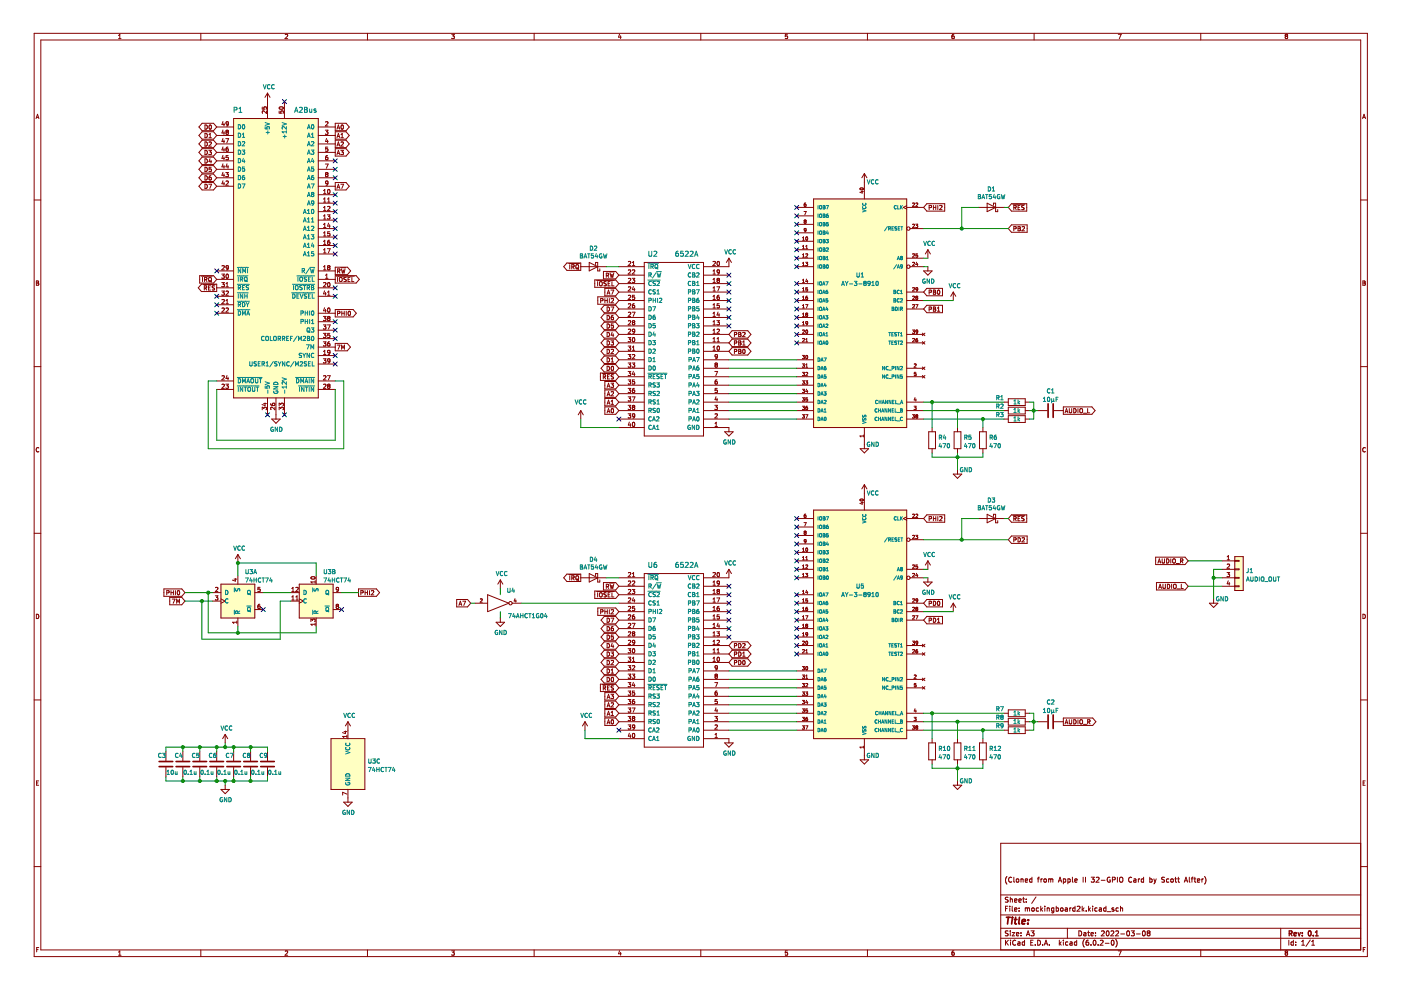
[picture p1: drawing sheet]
<svg xmlns="http://www.w3.org/2000/svg" width="297mm" height="210mm" viewBox="0 0 297 210" stroke-linecap="round" stroke-linejoin="round" font-family="sans-serif">
<path d="M.2 0h296.9v209.9h-296.9z" fill-rule="evenodd" fill="#fff" stroke="#fff" stroke-width=".21"/>
<g fill="none" stroke="#840000" stroke-width=".21">
<path d="M7.2 7.1h282.7v195.7h-282.7zM8.7 8.5h279.8v192.9h-279.8zM25.1 8.2h.6M25.1 7.5l.3-.2v.9M42.6 7.1v1.4M56.7 19.7l-.5 .9M56.7 19.7v5.4M56.7 19.7l.6 .9M60.5 7.4l.3-.1 .2 .2-.6 .7h.6M77.9 7.1v1.4M95.8 7.3h.5l-.3 .3 .3 .1v.4h-.5M113.2 7.1v1.4"/>
<path d="M131.4 7.2l-.3 .7h.6M131.6 7.6v.6M148.6 7.1v1.4M167 7.3h-.5v.4h.4l.1 .4h-.5M183.9 7.1v1.4M202.2 7.3l-.3 .2v.6h.4v-.4M202.2 7.7l-.2-.1-.2 .2M202.2 7.7h.1M219.2 7.1v1.4M237.1 7.3h.6l-.4 .9M254.6 7.1v1.4M272.7 7.7l-.2 .1 .2 .4 .3-.2-.2-.3"/>
<path d="M272.7 7.7l-.2-.2 .2-.2 .3 .1-.2 .3M272.7 7.7h.1M7.6 25.1l.3-.9 .4 .9M7.7 24.9h.5M42.8 27.9h2.5l.6 .8-.6 .8h-2.5l-.6-.8zM42.8 36.9h2.5l.6 .8-.6 .8h-2.5l-.6-.8zM42.8 33.3h2.5l.6 .8-.6 .8h-2.5l-.6-.8zM42.8 31.5h2.5l.6 .8-.6 .8h-2.5l-.6-.8zM42.8 35.1h2.5l.6 .8-.6 .8h-2.5l-.6-.8zM42.8 38.7h2.5l.6 .8-.6 .8h-2.5l-.6-.8zM42.8 29.7h2.5l.6 .8-.6 .8h-2.5l-.6-.8zM42.8 26.1h2.5l.6 .8-.6 .8h-2.5l-.6-.8z"/>
<path d="M43.5 28.3a.45 .45 0 0 1 .5 .4 .45 .45 0 0 1-.5 .5zM43.5 26.5a.45 .45 0 0 1 .5 .4 .45 .45 0 0 1-.5 .5zM43.5 30.1a.45 .45 0 0 1 .5 .4 .45 .45 0 0 1-.5 .5zM43.5 31.9a.45 .45 0 0 1 .5 .4 .45 .45 0 0 1-.5 .5zM43.5 33.7a.45 .45 0 0 1 .5 .4 .45 .45 0 0 1-.5 .5zM43.5 35.5a.45 .45 0 0 1 .5 .4 .45 .45 0 0 1-.5 .5zM43.5 37.3a.45 .45 0 0 1 .5 .4 .45 .45 0 0 1-.5 .5zM43.5 39.1a.45 .45 0 0 1 .5 .4 .45 .45 0 0 1-.5 .5zM44.3 31.9h.5l-.3 .3 .3 .1v.4h-.5M44.3 39.1h.6l-.4 .9M44.3 30.2l.4-.1 .1 .2-.5 .7h.5M44.3 29.2h.5"/>
<path d="M44.3 28.5l.3-.2v.9M44.4 26.6l.1-.1a.44 .44 0 0 1 .3 .5 .44 .44 0 0 1-.4 .4l-.1-.3zM44.5 33.6l-.2 .7h.6M44.7 37.3l-.3 .2-.1 .5 .2 .2 .3-.1-.1-.4-.2-.1-.2 .2M44.7 34v.6M44.8 35.5h-.4l-.1 .4h.4l.1 .4h-.5M45.9 26.9h3.6M45.9 28.7h3.6M45.9 30.5h3.6M45.9 39.5h3.6M45.9 37.7h3.6M45.9 35.9h3.6"/>
<path d="M45.9 34.1h3.6M45.9 32.3h3.6M47.3 29.4l-.2 .6h.5M47.3 38.3l-.2 .7h.5M47.3 36.5l-.2 .7h.5M47.3 34.7l-.2 .7h.5M47.3 32.9l-.2 .7h.5M47.3 31.1l-.2 .7h.5M47.3 27.6l-.2 .6h.5M47.3 25.8l-.2 .6h.5M47.5 26.1v.6M47.5 27.9v.6"/>
<path d="M47.5 29.7v.6M47.5 31.5v.6M47.5 33.3v.6M47.5 35.1v.6M47.5 36.9v.6M47.5 38.7v.6M47.9 36.6h.5l-.3 .3 .3 .1v.4h-.5M47.9 29.4h.6l-.4 .9M47.9 38.5l.4-.1 .1 .2-.5 .7h.5M48.1 28l-.2-.2 .2-.2 .3 .2-.1 .2M48.1 28l-.2 .2 .2 .3 .3-.2-.1-.3M48.1 28h.2"/>
<path d="M48.1 34.7l-.2 .7h.6M48.3 31.2l-.3 .2-.1 .5 .2 .2 .3-.1-.1-.4-.2-.1-.2 .2M48.3 35.1v.6M48.4 33h-.4l-.1 .4h.4l.1 .4h-.5M48.4 26.2l-.1 .2-.3-.1v-.4l.3-.1 .1 .2v.5l-.4 .2M49.5 25.1h18v59.3h-18zM55.6 22.7v.4l.4 .1v-.5h.4v.5M56.5 23.5v.6l-.6-.6-.3 .2 .1 .3M59.2 23.5v.5h.4v-.4l.4-.1v.5M59.3 22.7a.43 .43 0 0 1 .5-.1 .43 .43 0 0 1 .2 .4 .44 .44 0 0 1-.5 .2 .44 .44 0 0 1-.3-.4zM60.3 21.5v3.6M67.5 26.9h3.6"/>
<path d="M67.5 28.7h3.6M67.5 30.5h3.6M67.5 39.5h3.6M67.5 37.7h3.6M67.5 35.9h3.6M67.5 34.1h3.6M67.5 32.3h3.6M69 27.6h.5l-.3 .3 .3 .1v.4h-.5M69 34.8h.6l-.4 .9M69 25.9l.4-.1 .1 .3-.5 .6h.5M69.2 37l-.2-.2 .2-.2 .3 .1-.1 .3M69.2 37l-.2 .1 .2 .4 .3-.2-.1-.3"/>
<path d="M69.2 37h.2M69.2 29.4l-.2 .6h.6M69.5 33l-.4 .2-.1 .5 .2 .2 .3-.1v-.4l-.3-.1-.2 .2M69.5 29.7v.6M69.5 31.2h-.4l-.1 .4h.5v.4h-.5M69.5 38.8l-.1 .1h-.3v-.4l.3-.1 .1 .1v.6l-.4 .2M71.1 27.9h2.3l.6 .8-.6 .8h-2.3zM71.1 31.5h2.3l.6 .8-.6 .8h-2.3zM71.1 26.1h2.3l.6 .8-.6 .8h-2.3zM71.1 29.7h2.3l.6 .8-.6 .8h-2.3zM71.1 38.7h2.3l.6 .8-.6 .8h-2.3zM71.4 29.2l.3-.9 .3 .9"/>
<path d="M71.4 40l.3-.9 .3 .9M71.4 31l.3-.9 .3 .9M71.4 32.8l.3-.9 .3 .9M71.4 27.4l.3-.9 .3 .9M71.5 28.9h.5M71.5 39.7h.5M71.5 30.7h.5M71.5 32.5h.5M71.5 27.1h.5M72.3 31.9h.5l-.3 .3 .3 .1v.4h-.5M72.3 39.1h.6l-.4 .9M72.3 30.2l.3-.1 .2 .2-.5 .7h.5"/>
<path d="M72.3 28.5l.3-.2v.9M72.3 29.2h.5M72.4 26.6l.1-.1a.44 .44 0 0 1 .3 .5 .44 .44 0 0 1-.4 .4l-.1-.3zM182.4 39.9a.34 .34 0 0 1 .4-.1 .34 .34 0 0 1 .2 .3v.1a.34 .34 0 0 1-.4 .1 .34 .34 0 0 1-.2-.4zM183.3 36.8v5.4M183.3 36.8l-.6 .9M183.3 36.8l.5 .9M288.9 25.1l.3-.9 .3 .9M289 24.9h.4M7.2 42.4h1.5M7.7 59.6l.5 .1-.2 .3 .2 .3-.1 .2h-.4zM42.3 58.4h3l.6 .8-.6 .8h-3z"/>
<path d="M42.7 58.6h2.3M42.9 58.8v.9M43.4 59.3l.4-.1v-.3l-.4-.1v.9M43.6 59.3l.3 .4M44.3 58.9l.1-.1 .4 .1-.1 .8-.4-.1zM44.4 59.5l.5 .3M45.9 57.4h3.6M45.9 59.2h3.6M47 59.9h.6l-.3 .4h.2v.4h-.5M47 58.1h.6l-.3 .4h.2v.4h-.5M47.1 56.4l.3-.1 .2 .3-.6 .6h.6M48 58.2l.1-.1a.44 .44 0 0 1 .3 .5 .44 .44 0 0 1-.4 .4l-.1-.3z"/>
<path d="M48.4 56.7l-.1 .2-.3-.1v-.4l.3-.1 .1 .2v.5l-.4 .2M67.5 50.3h3.6M67.5 48.5h3.6M67.5 46.7h3.6M67.5 57.4h3.6M67.5 44.9h3.6M67.5 43.1h3.6M67.5 59.2h3.6M67.5 41.3h3.6M67.5 52.1h3.6M67.5 53.8h3.6M68.6 60l.3-.1 .2 .3-.5 .6h.5"/>
<path d="M68.6 48.2h.5M68.6 57.2h.5M68.6 41.1h.5M68.6 40.4l.3-.2v.9M68.6 42.2l.3-.2v.9M68.6 44l.3-.2v.9M68.6 45.8l.3-.2v.8M68.6 47.6l.3-.3v.9M68.6 49.4l.3-.3v.9M68.6 51.2l.3-.3v.9M68.6 53l.3-.3v.9M68.6 56.6l.3-.3v.9"/>
<path d="M68.6 42.9h.5M68.6 44.7h.5M68.6 46.4h.5M68.6 50h.5M68.6 51.8h.5M68.6 53.6h.5M69 59h.5M69 58.4l.3-.3v.9M69.4 46.4h.1M69.4 52.7h.6l-.4 .9M69.4 45.6h.6l-.3 .3 .2 .1v.4h-.4M69.5 43.8h.3l.2 .2-.6 .7h.6"/>
<path d="M69.5 42.9h.5M69.5 42.2l.2-.2v.9M69.5 60l.2-.1a.44 .44 0 0 1 .3 .5 .44 .44 0 0 1-.4 .4l-.1-.3zM69.5 40.3l.1-.1a.39 .39 0 0 1 .4 .4 .39 .39 0 0 1-.5 .4zM69.6 56.7l-.1-.2 .1-.2 .4 .2-.2 .2M69.6 56.7l-.1 .2 .1 .3 .4-.2-.2-.3M69.6 56.7h.2M69.7 47.3l-.2 .6h.5M69.8 40.2l.1 .1M69.9 50.9l-.4 .2v.6l.1 .1 .3-.1v-.4h-.3l-.1 .1M69.9 47.6v.6M69.9 49.1h-.4v.5l.4-.1v.5h-.4"/>
<path d="M71.1 58.4h4.4l.7 .8-.7 .8h-4.4zM71.1 56.7h2.6l.6 .7-.6 .8h-2.6zM71.4 58.6h3.7M71.6 57.5l.4-.1v-.3l-.4-.1v.9M71.6 58.8v.9M71.8 57.5l.3 .4M72 58.9l.2-.1 .3 .1-.1 .8-.4-.1zM72.3 56.8h1M72.4 57l.2 .9 .2-.6 .1 .6 .3-.9M73.4 58.9h-.5a.37 .37 0 0 0 .5 .5l-.1 .3h-.4M73.8 59.2h.3M74.2 58.8h-.4v.9h.4"/>
<path d="M74.6 58.8v.9h.4M120.2 55.8h2.9v1.5h-2.9l-.7-.8zM120.6 55.9h2.3M120.8 56.1v.9M121.2 56.6l.5-.1v-.3l-.5-.1v.9M121.4 56.6l.3 .4M122.1 56.2l.2-.1 .3 .1v.8l-.5-.1zM122.3 56.8l.4 .3M123.1 56.5h5.4M124.9 55.6l1.8 .9-1.8 .9zM126.1 59.3h4.4l.7 .8-.7 .8h-4.4zM126.3 56.1v-.5h.4v1.8h.5v-.4"/>
<path d="M126.5 59.5h3.8M126.7 59.7v.9M127.1 59.8l.2-.1 .3 .1v.8l-.5-.1zM127.9 57.6h2.6l.7 .7-.7 .8h-2.6zM128.5 59.7l-.4 .1a.37 .37 0 0 0 .4 .5v.3h-.5M128.5 58.4l.5-.1v-.3l-.5-.1v.9M128.8 58.4l.3 .4M129.2 57.7h1.1M129.4 59.7h-.5v.9h.5M129.4 57.9l.2 .9 .1-.6 .2 .6 .2-.9M129.7 59.7v.9h.5M131.2 56.5h5.4"/>
<path d="M131.2 58.3h5.4M133.2 59.1l.4-.1 .1 .3-.5 .6h.5M133.2 55.5l.4-.1 .1 .3-.5 .6h.5M133.2 57.3l.4-.1 .1 .3-.5 .6h.5M134 59h.6l-.3 .4h.2M134 59.8l.1 .1M134.1 56.3h.5M134.1 59.9h.4M134.1 57.3l.3-.1 .2 .3-.6 .6h.6M134.1 55.7l.2-.3v.9M134.5 59.4h.1M134.5 59.4v.4"/>
<path d="M134.5 59.8v.1M136.6 55.6h12.6v36.8h-12.6zM149.2 58.3h5.3M151.2 55.5l.3-.1 .2 .3-.6 .6h.6M151.2 59.9h.5M151.2 57.5l.2-.3v.9M151.2 59.3l.2-.3v.9M151.2 58.1h.5M152 59.2h.1M152 59.2l.2 .2M152 59.2l.2-.2 .3 .2M152.1 55.5l.1-.1a.44 .44 0 0 1 .4 .5 .44 .44 0 0 1-.4 .4l-.2-.3z"/>
<path d="M152.2 59.4l-.2 .2 .2 .3 .3-.2-.1-.3M152.2 59.4h.2M152.5 57.6l-.1 .2-.3-.1v-.4l.3-.1 .1 .2v.5l-.4 .2M152.5 59.2h.1M152.5 59.2l-.1 .2M154.5 54.7v1.8h-5.3M154.5 54.7l-.5 .9M154.5 54.7l.6 .9M168.9 51.2h3.6M168.9 53h3.6M168.9 54.7h3.6M168.9 56.5h3.6"/>
<path d="M168.9 44h3.6M168.9 47.6h3.6M168.9 45.8h3.6M168.9 49.4h3.6M170.2 50.9h.4M170.2 50.4l.2-.2v.7M170.2 52.2l.2-.2v.7M170.2 54l.2-.2v.7M170.2 55.8l.2-.2v.7M170.2 59.4l.2-.2v.7M170.2 52.7h.4M170.2 54.5h.4"/>
<path d="M170.2 56.3h.4M170.2 59.9h.4M170.5 44.8h.4l-.3 .8M170.5 48.5h.3l.1 .3h-.3zM170.6 43.1l-.1 .5 .1 .2 .3-.1-.1-.3-.3 .1M170.6 43.1h.1M170.6 46.9l-.1-.1 .1-.2 .3 .2-.1 .1M170.6 46.9l-.1 .2 .1 .3 .3-.2-.1-.3M170.6 46.9h.2M170.8 55.6h.4l-.2 .3 .2 .1v.3h-.4M170.8 53.9l.3-.1 .1 .2-.4 .5h.4M170.8 52.7h.4"/>
<path d="M170.8 52.2l.2-.2v.7M170.8 43l-.2 .1M170.9 50.3l.1-.1a.33 .33 0 0 1 .3 .4 .33 .33 0 0 1-.4 .3zM170.9 48.8l-.1 .3h-.2M170.9 48.7v.1M171 59.2l-.2 .5h.5M171.2 50.9h-.1M171.2 59.4v.5M172.5 42.2h19.7v48.4h-19.7zM182.6 40.6h.5M182.8 40.5v.4l-.5-.1M192.2 54.7h3.6"/>
<path d="M192.2 44h3.6M192.2 43.6l-.7 .4 .7 .3M193 56.5h2.8M193 48.5h2.8M193.5 53.9l.3-.1 .1 .2-.4 .5h.4M193.5 47.6l.3-.1 .1 .2-.4 .6h.4M193.8 55.6l-.3 .1M193.8 43.1h-.3M193.8 43.1h.1M193.8 55.6l.1 .1M193.9 55.7v.2l-.4 .4h.4M193.9 43.1v.3l-.4 .4h.4"/>
<path d="M194.1 47.5h.5l-.3 .3h.2M194.2 54.5h.3M194.3 55.6l-.1 .5h.4M194.5 43.1h-.3M194.5 43.1h.1M194.5 47.8v.1M194.5 55.8v.5M194.5 53.8h-.3v.4l.3-.1v.4M194.5 43.1v.3l-.4 .4h.5M194.5 47.9v.3h-.4M194.5 54.5h.1M195.8 57.4h1.8l-.9 .9z"/>
<path d="M196.5 43.2h3.8v1.6h-3.8l-.7-.8zM196.7 53l.6 .8M196.7 53l-.5 .8M196.7 53v1.7M196.7 56.5v.9M197 44h.4l.1-.4h-.5v.8M197.9 44h.5M197.9 43.6v.8M198.4 43.6v.8M198.8 43.6v.8M199.2 43.6h.4l.1 .2-.5 .6h.5M207.5 44h5.4"/>
<path d="M209.3 43.1l1.8 .9-1.8 .9zM210.6 43.5v-.4h.5v1.8h.4v-.5M214.5 47.7h3.3v1.6h-3.3l-.7-.8zM214.5 43.2h3.2v1.6h-3.2l-.7-.8zM214.7 43.3h2.6M214.9 44h.5v-.4h-.5v.8M214.9 48.5h.5v-.4l-.5-.1v.9M215.2 44l.3 .4M215.8 44h.3M215.8 48.5h.3M215.8 48l.5 .2-.2 .3 .3 .3-.2 .1h-.4zM216.3 43.6h-.5v.8h.5"/>
<path d="M216.7 48.1l.3-.1 .2 .3-.5 .6h.5M217.1 43.6h-.4a.37 .37 0 0 0 .4 .5l-.1 .3h-.4M288.5 42.4h1.4M289 59.6l.4 .1-.1 .3 .2 .3-.2 .2h-.3zM7.2 77.7h1.5M7.7 60h.3M42.7 60.2h3.2v1.6h-3.2l-.7-.8zM43.1 60.3h2.6M43.3 61.1l.4-.1 .1-.3-.5-.1v.9M43.5 61.1l.3 .4M44.2 61h.3M44.6 60.6h-.4v.9h.4"/>
<path d="M45.5 60.6l-.5 .1a.38 .38 0 0 0 .5 .5l-.1 .3h-.4M45.9 61h3.6M45.9 62.8h3.6M45.9 64.6h3.6M45.9 66.4h3.6M47 61.7h.6l-.3 .3 .2 .1v.4h-.5M47.1 63.6l.3-.1 .2 .3-.6 .6h.6M47.1 65.4l.3-.1 .2 .3-.6 .6h.6M47.1 79.7h.3l.2 .2-.6 .7h.6M47.9 61.8l.4-.1 .1 .3-.5 .6h.5M47.9 65.4l.4-.1 .1 .3-.5 .6h.5M47.9 64.4h.5"/>
<path d="M47.9 60.8h.5M47.9 63.8l.3-.3v.9M47.9 60.2l.3-.3v.9M48.1 79.6l-.2 .7h.6M48.3 80v.6M67.5 61h3.6M67.5 62.8h3.6M67.5 77.2h3.6M67.5 75.4h3.6M67.5 66.4h3.6M67.5 71.8h3.6M67.5 73.6h3.6"/>
<path d="M67.5 70h3.6M67.5 68.2h3.6M68.6 67.1h.5l-.3 .3 .3 .1v.4h-.5M68.6 68.9h.5l-.3 .3 .3 .1v.4h-.5M68.6 72.5h.5l-.3 .3 .3 .1v.4h-.5M68.6 76.1h.5l-.3 .3 .3 .1v.4h-.5M68.6 70.7h.5l-.3 .3 .3 .1v.4h-.5M68.6 79.7h.3l.2 .2-.5 .7h.5M68.6 75.2h.5M68.6 74.5l.3-.2v.9M68.8 65.3l-.2 .6h.6M68.8 61.7l-.2 .6h.6"/>
<path d="M69 62v.6M69 65.6v.6M69.4 68.9h.6l-.4 .9M69.4 79.7h.6l-.4 .9M69.5 62.6h.5M69.5 62l.2-.3v.9M69.5 65.4l.1-.1a.39 .39 0 0 1 .4 .4 .39 .39 0 0 1-.5 .4zM69.6 67.5l-.1-.2 .1-.2 .4 .2-.2 .2M69.6 67.5l-.1 .1 .1 .4 .4-.2-.2-.3M69.6 67.5h.2M69.8 65.3l.1 .1M69.9 72.5l-.4 .2v.5l.1 .2 .3-.1v-.4l-.3-.1-.1 .2"/>
<path d="M69.9 60.7l-.1 .1M69.9 70.7h-.4v.4h.4v.4h-.4M70 76.4l-.2 .2h-.3v-.4l.3-.1 .2 .1-.1 .5-.4 .3M70 74.7l-.2 .1h-.3v-.4l.3-.1 .2 .1-.1 .6-.4 .2M71.1 72.8h2.5l.7 .8-.7 .8h-2.5zM71.1 65.6h3.8l.6 .8-.6 .8h-3.8zM71.5 73.2h.6l-.4 .9M71.6 66.5l.4-.1v-.3l-.4-.1v.9M72.4 74.1v-.9l.3 .6 .3-.6v.9M72.5 66.4h.5M72.5 66v.9M73 66v.9"/>
<path d="M73.4 66v.9M73.9 66.1l.1-.1a.44 .44 0 0 1 .3 .5 .44 .44 0 0 1-.4 .3l-.1-.3zM126.7 62.9h3.8l.7 .8-.7 .8h-3.8zM127.3 79.1h3.2l.7 .8-.7 .8h-3.2zM127.3 63.8l.5-.1v-.3l-.5-.1v.9M127.7 79.2h2.6M127.9 79.9h.4l.1-.4-.5-.1v.9M128.1 68.3h2.4l.7 .8-.7 .8h-2.4l-.7-.8zM128.1 64.7h2.4l.7 .8-.7 .8h-2.4l-.7-.8zM128.1 71.9h2.4l.7 .8-.7 .8h-2.4l-.7-.8zM128.1 73.7h2.4l.7 .8-.7 .8h-2.4l-.7-.8zM128.1 77.3h2.4l.7 .8-.7 .8h-2.4l-.7-.8z"/>
<path d="M128.1 70.1h2.4l.7 .8-.7 .8h-2.4l-.7-.8zM128.1 66.5h2.4l.7 .8-.7 .8h-2.4l-.7-.8zM128.1 75.5h2.4l.7 .8-.7 .8h-2.4l-.7-.8zM128.1 79.9l.3 .4M128.2 61.1h2.3l.7 .8-.7 .8h-2.3zM128.2 63.7h.6M128.2 63.3v.9M128.7 72.3a.45 .45 0 0 1 .5 .4 .45 .45 0 0 1-.5 .5zM128.7 74.1a.45 .45 0 0 1 .5 .4 .45 .45 0 0 1-.5 .5zM128.7 65.1a.45 .45 0 0 1 .5 .4 .45 .45 0 0 1-.5 .5zM128.7 70.5a.45 .45 0 0 1 .5 .4 .45 .45 0 0 1-.5 .5zM128.7 66.9a.45 .45 0 0 1 .5 .4 .45 .45 0 0 1-.5 .5z"/>
<path d="M128.7 68.7a.45 .45 0 0 1 .5 .4 .45 .45 0 0 1-.5 .5zM128.7 75.9a.45 .45 0 0 1 .5 .4 .45 .45 0 0 1-.5 .5zM128.7 77.7a.45 .45 0 0 1 .5 .4 .45 .45 0 0 1-.5 .5zM128.7 62.4l.3-.9 .3 .9M128.8 63.3v.9M128.8 79.9h.3M128.8 62.1h.4M128.9 60.1h.3M129.2 63.3v.9M129.2 79.4h-.4v.9h.4M129.5 72.3h.6l-.3 .3 .2 .1v.4h-.5M129.5 65.1h.6l-.4 .9"/>
<path d="M129.5 61.5h.6l-.4 .9M129.6 74.2l.3-.1 .2 .2-.6 .7h.6M129.6 63.4l.3-.1 .2 .3-.6 .6h.6M129.6 76.1l.2-.2v.9M129.6 76.8h.5M129.7 77.7h.1a.44 .44 0 0 1 .3 .4 .44 .44 0 0 1-.4 .4l-.1-.3zM129.8 70.4l-.2 .7h.5M130 66.9l-.4 .2v.5l.1 .2 .3-.1v-.4l-.3-.1-.1 .2M130 70.8v.6M130 80h.1M130 68.7h-.4v.4h.4v.4h-.4M130.1 79.5l-.4-.1-.1 .2 .1 .2 .3 .2"/>
<path d="M131.2 60.1h5.4M131.2 61.9h5.4M131.2 63.7h5.4M131.2 65.5h5.4M131.2 67.3h5.4M131.2 69.1h5.4M131.2 78.1h5.4M131.2 70.9h5.4M131.2 72.7h5.4M131.2 76.3h5.4M131.2 79.9h5.4M131.2 74.5h5.4"/>
<path d="M133.2 73.4h.5l-.3 .3 .3 .1v.4h-.5M133.2 77h.5l-.3 .3 .3 .1v.4h-.5M133.2 71.6h.5l-.3 .3 .3 .1v.4h-.5M133.2 75.2h.5l-.3 .3 .3 .1v.4h-.5M133.2 78.8h.5l-.3 .3 .3 .1v.4h-.5M133.2 74.2h.1M133.2 60.9l.4-.1 .1 .3-.5 .6h.5M133.2 62.7l.4-.1 .1 .3-.5 .6h.5M133.2 64.5l.4-.1 .1 .3-.5 .6h.5M133.2 66.3l.4-.1 .1 .2-.5 .7h.5M133.2 68.1l.4-.1 .1 .2-.5 .7h.5M133.2 69.9l.4-.1 .1 .2-.5 .7h.5"/>
<path d="M134 77h.6l-.3 .3 .2 .1v.4h-.5M134 66.2h.6l-.4 .9M134.1 75.3l.3-.1 .2 .2-.6 .7h.6M134.1 74.3h.5M134.1 73.6l.2-.2v.9M134.2 71.7l.1-.1a.44 .44 0 0 1 .3 .4 .44 .44 0 0 1-.4 .4l-.1-.3zM134.2 68.4l-.1-.2 .1-.2 .4 .2-.2 .2M134.2 68.4l-.1 .1 .1 .4 .4-.2-.2-.3M134.2 68.4h.2M134.3 60.8l-.2 .6h.5M134.3 78.7l-.2 .7h.5M134.5 64.4l-.4 .2v.5l.1 .2 .3-.1v-.4l-.3-.1-.1 .2"/>
<path d="M134.5 61.1v.6M134.5 79.1v.6M134.5 62.6h-.4v.4h.4v.4h-.4M134.6 70.2l-.2 .1h-.2l-.1-.4 .3-.1 .2 .2-.1 .5-.3 .2M149.2 60.1h5.3M149.2 61.9h5.3M149.2 63.7h5.3M149.2 65.5h5.3M149.2 67.3h5.3M149.2 69.1h5.3M149.2 78.1h5.3M149.2 70.9h5.3"/>
<path d="M149.2 72.7h5.3M149.2 76.3h5.3M149.2 79.9h5.3M149.2 74.5h5.3M151.2 61.7h.5M151.2 63.5h.5M151.2 65.3h.5M151.2 67.1h.5M151.2 68.9h.5M151.2 72.5h.5M151.2 74.3h.5M151.2 61.1l.2-.3v.9"/>
<path d="M151.2 62.9l.2-.3v.9M151.2 64.7l.2-.3v.9M151.2 66.4l.2-.2v.9M151.2 68.2l.2-.2v.9M151.2 70l.2-.2v.9M151.2 71.8l.2-.2v.9M151.2 73.6l.2-.2v.9M151.2 70.7h.5M151.6 78.8h.6l-.4 .9M151.8 77.3l-.2 .2 .2 .4 .3-.2-.2-.4M151.8 77.3l-.2-.1 .2-.2 .3 .1-.2 .2M151.8 77.3h.1"/>
<path d="M152 68h.5l-.3 .3 .3 .1v.4h-.5M152 60.8h.6l-.4 .9M152 72.5h.5M152 69.9l.4-.1 .1 .2-.5 .7h.5M152 71.8l.3-.2v.9M152.1 75.6l-.2 .1h-.2l-.1-.4 .3-.1 .2 .1v.6l-.4 .2M152.1 73.5l.1-.1a.44 .44 0 0 1 .4 .4 .44 .44 0 0 1-.4 .4l-.2-.3zM152.2 66.1l-.2 .7h.6M152.4 62.6l-.3 .2-.1 .5 .2 .2 .3-.1-.1-.4-.2-.1-.2 .2M152.4 66.5v.6M152.5 64.4h-.4l-.1 .4h.4l.1 .4h-.5M155.2 71.9h3.3l.7 .8-.7 .8h-3.3l-.7-.8z"/>
<path d="M155.2 73.7h3.3l.7 .8-.7 .8h-3.3l-.7-.8zM155.2 70.1h3.3l.7 .8-.7 .8h-3.3l-.7-.8zM155.7 70.9h.4l.1-.3-.5-.1v.9M155.7 72.7h.4l.1-.3-.5-.1v.9M155.7 74.5h.4l.1-.3-.5-.1v.9M156.6 72.3l.5 .1-.2 .3 .2 .3-.1 .2h-.4zM156.6 70.5l.5 .1-.2 .3 .2 .3-.1 .2h-.4zM156.6 70.9h.3M156.6 72.7h.3M156.6 74.5h.3M156.9 74.5l.2 .2v.2M156.9 74.5l.1-.3-.4-.1v.9l.4-.1"/>
<path d="M157.1 74.9h-.1M157.5 70.6l.3-.1 .2 .2-.6 .7h.6M157.5 73.2h.5M157.5 72.5l.2-.2v.9M157.5 74.2l.2-.1a.44 .44 0 0 1 .3 .4 .44 .44 0 0 1-.4 .4l-.1-.3zM168.9 60.1h3.6M168.9 61.9h3.6M168.9 63.7h3.6M168.9 65.5h3.6M168.9 67.3h3.6M168.9 69.1h3.6M168.9 78.1h3.6"/>
<path d="M168.9 70.9h3.6M168.9 72.7h3.6M168.9 76.3h3.6M168.9 79.9h3.6M170.1 75.4h.5l-.3 .2 .2 .1v.3h-.4M170.1 77.2h.5l-.3 .2 .2 .1v.3M170.1 77.8h.4M170.1 78.9h.5l-.3 .3 .2 .1v.3M170.1 79.6h.4M170.2 61.2l.2-.2v.7M170.2 63l.2-.2v.7M170.2 64.8l.2-.2v.7"/>
<path d="M170.2 66.6l.2-.2v.7M170.2 68.4l.2-.2v.7M170.2 61.7h.4M170.2 63.5h.4M170.2 65.3h.4M170.2 67.1h.4M170.2 68.9h.4M170.5 70h-.3M170.5 70h.1M170.5 71.8h-.3M170.5 71.8h.1M170.5 70v.3l-.4 .4h.5"/>
<path d="M170.5 71.8v.3l-.4 .4h.5M170.5 77.8h.1M170.5 79.6h.1M170.8 64.6h.5l-.3 .7M170.8 79l.3-.1 .1 .3-.4 .5h.4M170.8 72l.2-.2v.7M170.8 77.4l.2-.2v.7M170.8 77.9h.4M170.8 72.5h.4M170.9 66.8v.2M170.9 67v.1M170.9 70a.31 .31 0 0 1 .4 .3 .31 .31 0 0 1-.4 .3z"/>
<path d="M170.9 75.4h.1a.33 .33 0 0 1 .3 .3 .33 .33 0 0 1-.4 .3zM170.9 66.7v.1M171 66.7l-.2-.1 .2-.2 .2 .1-.1 .2M171 66.7h.1M171 66.7h-.1M171.1 66.7l.1 .3-.3 .1M171.1 70h.1M171.2 62.8l-.3 .2-.1 .4 .2 .1 .2-.1v-.3l-.4 .1M171.2 61h-.3l-.1 .3h.4v.3h-.4M171.2 68.5l-.3 .1v-.4h.2l.1 .1v.4l-.3 .2M192.2 61.9h3.6M192.2 63.7h3.6"/>
<path d="M192.2 65.5h3.6M192.2 78.1h3.6M192.2 70.9h3.6M192.2 72.7h3.6M192.2 79.9h3.6M193.5 70h.4l-.2 .2 .2 .1v.3h-.4M193.5 61.1l.3-.1 .1 .2-.4 .5h.4M193.5 62.9l.3-.1 .1 .2-.4 .5h.4M193.5 64.7l.3-.1 .1 .2-.4 .5h.4M193.8 77.2h.3l.1 .2-.4 .5h.4M193.8 71.8h-.3M193.8 71.8h.1"/>
<path d="M193.8 79.6h.1M193.9 71.8v.3l-.4 .4h.4M194.1 64.6h.5l-.3 .7M194.2 78.9h-.3l-.1 .4 .3-.1 .1 .2v.2h-.3M194.3 63.1l-.1 .1 .1 .3 .3-.1-.2-.3M194.3 63.1l-.1-.1 .1-.2 .3 .1-.2 .2M194.3 63.1h.1M194.5 61.4h-.3v-.4l.4 .1-.1 .4-.3 .2M194.5 70h-.3v.3l.1 .1 .3-.1M194.5 71.8l-.3 .1v.5h.3v-.3M194.5 72.1h.1M194.5 72.1l-.3 .1"/>
<path d="M194.5 70h.1M194.5 70v.5l-.3 .2M194.5 61.4h.1M194.6 61.3l-.1 .1M195.6 77.8l.5 .6M195.6 72.4l.5 .6M195.6 70.6l.5 .6M195.6 79.6l.5 .5M196.1 77.8l-.5 .6M196.1 72.4l-.5 .6M196.1 70.6l-.5 .6M196.1 79.6l-.5 .5"/>
<path d="M196.5 64.7h3.3v1.6h-3.3l-.7-.8zM196.5 61.1h3.3v1.6h-3.3l-.7-.8zM197 65.6l.4-.1 .1-.3-.5-.1v.9M197.4 61.9l-.4 .1M197.5 61.9h-.1M197.5 61.9l-.1-.4h-.4v.9M197.9 65.1l.5 .2-.2 .2 .2 .3-.2 .2h-.3zM197.9 61.9h.3M197.9 65.5h.3M198.2 61.9l.1-.3-.4-.1v.9h.4M198.2 61.9l.2 .2v.2M198.4 62.3l-.1 .1"/>
<path d="M198.7 66h.6M198.7 65.3l.3-.2v.9M198.8 61.6l.2-.1a.44 .44 0 0 1 .3 .5 .44 .44 0 0 1-.4 .4l-.2-.3zM202.1 61.9l-.5 .9M202.1 61.9v1.8M202.1 61.9l.6 .9M288.5 77.7h1.4M289 60h.3M8.2 95a.41 .41 0 0 0-.5 .4 .41 .41 0 0 0 .5 .3M45.9 82.6h3.6M45.9 80.8h3.6M47.1 81.5l.3-.1 .2 .3-.6 .6h.6"/>
<path d="M47.9 81.4h.5l-.3 .4 .3 .1v.4h-.5M55.6 86.9v-.6l.3 .3 .1-.2h.4v.5M55.9 85.6h.6M56.2 85.4v.6l-.6-.2M56.7 84.4v3.6M57.4 85.6l.2 .3 .5 .1 .2-.2-.1-.3-.4 .1-.1 .2 .2 .2M57.4 86.8h.1M57.4 86.4v.4M57.5 86.4h-.1M57.6 88.9h1.8l-.9 .8zM58.3 86.3v.6l-.5-.5h-.3M58.5 84.4v4.5"/>
<path d="M59.2 86.9v-.6l.3 .3 .1-.2h.4v.5M59.2 86v-.5l.3 .3 .1-.3h.4v.5M60.3 84.4v3.6M67.5 82.6h3.6M67.5 80.8h3.6M68.6 81.5l.3-.1 .2 .3-.5 .6h.5M69.6 81.8l-.1-.1 .1-.3 .4 .2-.2 .2M69.6 81.8l-.1 .2 .1 .3 .4-.1-.2-.4M69.6 81.8h.2M123.1 87.1l-.5 .9M123.1 87.1v1.8M123.1 87.1l.6 .9"/>
<path d="M128.2 86.3h2.3l.7 .8-.7 .7h-2.3zM128.2 80.9h2.3l.7 .8-.7 .8h-2.3zM128.2 82.7h2.3l.7 .8-.7 .8h-2.3zM128.2 84.5h2.3l.7 .8-.7 .7h-2.3zM128.7 87.5l.3-.9 .3 .9M128.7 85.7l.3-.9 .3 .9M128.7 83.9l.3-.9 .3 .9M128.7 82.1l.3-.9 .3 .9M128.8 85.5h.4M128.8 87.3h.4M128.8 83.7h.4M128.8 81.9h.4"/>
<path d="M129.5 81.2h.6l-.3 .4 .2 .1v.4h-.5M129.6 83.1l.3-.1 .2 .3-.6 .6h.6M129.6 85.1l.2-.3v.9M129.6 85.7h.5M129.7 86.7l.1-.1a.44 .44 0 0 1 .3 .5 .44 .44 0 0 1-.4 .4l-.1-.3zM130 80v.3h-.4M131.2 90.6h5.4M131.2 87.1h5.4M131.2 81.7h5.4M131.2 83.5h5.4M131.2 85.3h5.4M131.2 88.9h5.4"/>
<path d="M133.2 85.9h.5l-.3 .4 .3 .1v.3l-.5 .1M133.2 80.6h.5l-.3 .3 .3 .1v.4h-.5M133.2 82.3h.5l-.3 .4 .3 .1v.4h-.5M133.2 87.7h.5l-.3 .4 .3 .1v.3h-.5M133.2 84.1h.5l-.3 .4 .3 .1v.4h-.5M133.2 86.7v.1M133.4 89.5l-.2 .6h.6M133.6 89.8v.6M134 84.1h.6l-.4 .9M134.1 86.1v.1M134.1 86.1l.1-.2 .4 .2M134.1 86.2l.1 .1"/>
<path d="M134.2 89.6l.1-.1a.44 .44 0 0 1 .3 .5 .44 .44 0 0 1-.4 .4l-.1-.3zM134.2 86.3l-.1 .2v.2l.4 .1M134.2 86.3h.2M134.4 86.3l.2 .2-.1 .2M134.5 82.3l-.4 .3v.5l.1 .1h.3v-.5h-.3l-.1 .2M134.5 80.6h-.4v.4l.4-.1v.5h-.4M134.5 86.7v.1M134.6 86.2l-.2 .1M134.6 88.1l-.2 .2-.2-.1-.1-.4 .3-.1 .2 .2-.1 .5-.3 .2M134.6 86.1v.1M149.2 90.6h5.3v.9M149.2 87.1h5.3"/>
<path d="M149.2 81.7h5.3M149.2 83.5h5.3M149.2 85.3h5.3M149.2 88.9h5.3M151.6 85.9h.5l-.3 .4 .3 .1v.3h-.5M151.6 87.8l.3-.1 .2 .3-.5 .6h.5M151.6 90.4h.5M151.6 89.8l.3-.3v.9M151.8 84.1l-.2 .6h.6M152 80.6l-.4 .2v.5l.2 .1h.3l-.1-.5h-.2l-.2 .2M152 84.4v.6M152.1 82.3h-.5v.5l.4-.1 .1 .5h-.5"/>
<path d="M153.6 91.5h1.8l-.9 .9zM168.9 87.1h3.6M168.9 81.7h3.6M168.9 83.5h3.6M168.9 85.3h3.6M168.9 88.9h3.6M170.1 80.7h.5l-.3 .3 .2 .1v.3M170.1 82.5h.5l-.3 .3 .2 .1v.3h-.4M170.1 86.1h.5l-.3 .3h.2M170.1 81.4h.4M170.1 84.3h.5l-.3 .3h.2M170.1 87.9h.5l-.3 .3h.2"/>
<path d="M170.5 84.6v.1M170.5 86.4v.1M170.5 88.2v.1M170.5 84.7v.3h-.4M170.5 86.5v.3h-.4M170.5 88.3v.3h-.4M170.5 81.4h.1M170.8 80.7h.4l-.2 .3 .2 .1v.3h-.4M170.8 87.9h.5l-.3 .7M170.9 86.5h-.1M170.9 86.4v.1M171 82.5l-.2 .5h.5"/>
<path d="M171.2 86.1l-.2 .1-.2 .2 .1 .4h.3v-.3l-.3-.1M171.2 82.8v.5M171.2 84.3h-.3l-.1 .4 .4-.1v.4h-.4M182.4 95.1h1.8l-.9 .9zM183.1 92.2v.4M183.1 92.4h-.8l.2 .2M183.3 90.6v4.5M192.2 87.1h3.6M192.2 85.3h3.6M192.2 88.9h3.6M193.5 87.9h.4l-.2 .3h.1M193.8 86.1h.4l-.2 .3 .2 .1v.3h-.4"/>
<path d="M193.8 88.2l.1 .1M193.9 88.3l-.1 .3h-.3M194 84.3l-.2 .5h.5M194.2 84.6v.4M194.3 88.2l-.1-.1 .1-.2 .3 .2-.2 .1M194.3 88.2l-.1 .2 .1 .2 .3-.1-.2-.3M194.3 88.2h.1M196.9 91.5h1.4v3.6h-1.4zM197.6 90.6v.9M197.6 95.1v.9M202.3 91.5h1.4v3.6h-1.4zM203 90.6v.9"/>
<path d="M203 95.1v.9M203 99.6v.9M207.7 91.5h1.4v3.6h-1.4zM208.4 90.6v.9M208.4 95.1v.9M212.9 87.1h.9M212.9 85.3h.9M212.9 88.9h.9M213.8 84.5h3.6v1.5h-3.6zM213.8 86.3h3.6v1.5h-3.6zM213.8 88.1h3.6v1.5h-3.6zM217.4 87.1h.9"/>
<path d="M217.4 85.3h.9M217.4 88.9h.9M220.1 87.1h1.9M223.5 87.1h1.9M225.4 86.3h6.1l.7 .8-.7 .7h-6.1zM225.8 87.5l.3-.9 .3 .9M225.9 87.3h.4M226.7 86.6v.8l.2 .1 .3-.1v-.8M227.7 86.6a.45 .45 0 0 1 .5 .5 .45 .45 0 0 1-.5 .4zM228.5 86.6v.9M229 86.8l.1-.2 .4 .2-.1 .7-.4-.1zM229.7 87.6h.7"/>
<path d="M230.6 86.6v.9h.4M289.5 95a.41 .41 0 0 0-.6 .4 .41 .41 0 0 0 .6 .3M7.2 113.1h1.5M50.4 117.6l-.5 .9M50.4 117.6v1.8M50.4 117.6l.6 .9M168.9 118.9h3.6M168.9 109.9h3.6M168.9 117.1h3.6M168.9 111.7h3.6M168.9 113.5h3.6M168.9 115.3h3.6"/>
<path d="M170.2 116.4l.2-.2v.7M170.2 118.2l.2-.2v.7M170.2 120l.2-.2v.7M170.2 116.9h.4M170.2 118.7h.4M170.5 110.8h.4l-.3 .7M170.6 112.9l-.1 .1 .1 .3 .3-.1-.1-.3M170.6 112.9l-.1-.1 .1-.2 .3 .1-.1 .2M170.6 112.9h.2M170.8 109l-.3 .2v.4l.1 .1h.3l-.1-.4-.3 .1M170.8 119.8h.3l.1 .2-.4 .5h.4M170.8 118.2l.2-.2v.7"/>
<path d="M170.8 118.7h.4M170.9 116.3v-.1a.31 .31 0 0 1 .4 .4 .31 .31 0 0 1-.4 .2zM170.9 114.7l-.3 .1-.1-.3 .3-.1 .1 .1v.4l-.3 .2M171.1 116.2l.1 .1M172.5 108.1h19.7v48.5h-19.7zM182.4 105.9a.34 .34 0 0 1 .4-.1 .34 .34 0 0 1 .2 .3 .34 .34 0 0 1-.4 .2 .34 .34 0 0 1-.2-.4zM182.6 106.6h.5M182.8 106.5v.4l-.5-.2M183.3 102.8v5.3M183.3 102.8l.5 .9M183.3 102.8l-.6 .9M192.2 109.9h3.6"/>
<path d="M192.2 109.6l-.7 .3 .7 .4M193 114.4h2.8M193.5 113.6l.3-.1 .1 .2-.4 .5h.4M193.5 109.1l.3-.1 .1 .2-.4 .5h.4M193.5 119.8h.3l.1 .2-.4 .5h.4M194.1 113.5h.5l-.3 .3h.2v.3M194.1 114.1l.1 .1M194.2 109.1l.2-.1 .2 .2-.5 .5h.5M194.2 114.2h.3M194.5 119.8h-.3v.3h.3M194.5 114.1v.1M196.5 109.2h3.8v1.5h-3.8l-.7-.8z"/>
<path d="M196.7 118.9v1.8M196.7 118.9l.6 .9M196.7 118.9l-.5 .9M197 110l.4-.1 .1-.3-.5-.1v.9M197.9 109.9h.5M197.9 109.5v.9M198.4 109.5v.9M198.8 109.5v.9M199.2 109.6l.4-.1 .1 .3-.5 .6h.5M202.1 100.5h1.8l-.9 .9zM207.5 109.9h5.4M209.3 109l1.8 .9-1.8 .9z"/>
<path d="M210.6 109.5v-.5h.5v1.8h.4v-.4M214.5 113.6h3.3v1.6h-3.3l-.7-.8zM214.5 109.2h3.2v1.5h-3.2l-.7-.8zM214.7 109.3h2.6M214.9 110l.5-.1v-.3l-.5-.1v.9M214.9 114.5l.5-.1v-.3l-.5-.1v.9M215.2 110l.3 .4M215.8 109.9h.3M215.8 114a.45 .45 0 0 1 .6 .5 .45 .45 0 0 1-.6 .4zM216.3 109.5h-.5v.9h.5M216.7 114.1l.3-.1 .2 .3-.5 .6h.5M217.1 109.6h-.4a.37 .37 0 0 0 .4 .5l-.1 .3h-.4"/>
<path d="M245 118.1h6.2l.7 .8-.7 .8h-6.2zM245.5 119.4l.3-.9 .3 .9M245.6 119.1h.4M246.4 118.5v.7l.2 .2 .3-.2v-.7M247.3 118.5a.45 .45 0 0 1 .6 .4 .45 .45 0 0 1-.6 .5zM248.2 118.5v.9M248.7 118.6l.1-.1 .4 .1-.1 .7h-.4zM249.4 119.5h.7M250.3 119l.4-.1 .1-.3-.5-.1v.9M250.5 119l.3 .4M259.1 118.9h2.7M260.2 118.7h.5"/>
<path d="M260.2 118.1l.2-.3v.9M260.2 119.7l.3-.1 .2 .2-.6 .7h.6M261.8 118h1.8v7.2h-1.8zM261.8 118.8h.9v.2h-.9M288.5 113.1h1.4M7.7 130.2a.46 .46 0 0 1 .5 .5 .46 .46 0 0 1-.5 .5zM34.7 124.9h3.8l.7 .7-.7 .8h-3.8zM35.4 125.7l.4-.1v-.3l-.4-.1v.9M36 126.7h2.5l.7 .7-.7 .8h-2.5zM36.3 125.6h.5M36.3 125.2v.9M36.5 127h.6l-.4 .9"/>
<path d="M36.8 125.2v.9M37.2 125.2v.9M37.5 127.9v-.9l.2 .7 .3-.7v.9M37.7 125.3l.1-.1a.44 .44 0 0 1 .3 .5 .44 .44 0 0 1-.4 .4l-.1-.3zM45 125.6h1.8M45 127.4h1.8M45.6 126.3h.6l-.3 .4 .3 .1v.3h-.6M45.7 124.6l.3-.1 .2 .3-.6 .6h.6M46.8 127l.9 .4-.9 .5M46.8 123.9h7.2v7.1h-7.2zM49.6 122.8h.6M49.9 122.7v.5l-.6-.2"/>
<path d="M50.2 131.7v.5M50.2 131.9h-.9l.3 .3M50.4 122.1v1.8M50.4 131v1.8M54 125.6h1.8M54 129.2h1.8M55.1 128.1l-.4 .2v.5l.1 .2 .3-.1v-.4h-.3l-.1 .1M55.1 124.5h-.4v.5l.4-.1v.4h-.4M61.7 125.6h1.7M61.7 127.4h1.7M61.9 125.4h.5M61.9 127.2h.5"/>
<path d="M61.9 124.8l.2-.3v.9M61.9 126.6l.2-.3v.9M62.7 124.6l.4-.1 .1 .3-.5 .6h.5M62.7 127.2h.5M62.7 126.6l.3-.3v.9M63.4 123.9h7.2v7.1h-7.2zM63.4 127l.9 .4-.9 .5M65.9 131.8v-.6l.4 .3v-.2h.4v.5M66 122.4a.43 .43 0 0 1 .5-.2 .43 .43 0 0 1 .3 .5 .44 .44 0 0 1-.5 .2 .44 .44 0 0 1-.3-.5zM66.8 123.4h-.9l.3 .2M66.8 132.4h-.9l.3 .2M66.8 123.1v.5"/>
<path d="M66.8 132.1v.5M67 122.1v1.8M67 131v1.8M70.6 125.6h1.8M70.6 129.2h1.8M71.4 128.5l-.1-.2 .1-.2 .4 .2-.2 .2M71.4 128.5l-.1 .2 .1 .3 .4-.2-.2-.3M71.4 128.5h.2M71.8 124.9l-.2 .2-.2-.1-.1-.4 .3-.1 .2 .2-.1 .5-.3 .2M76 124.9h3.8l.7 .7-.7 .8h-3.8zM76.5 125.7l.4-.1 .1-.3-.5-.1v.9M77.4 125.6h.5"/>
<path d="M77.4 125.2v.9M77.9 125.2v.9M78.3 125.2v.9M78.7 125.3l.4-.1 .1 .3-.5 .6h.5M96.8 127.1h2.3l.7 .8-.7 .8h-2.3zM97.3 128.4l.3-.9 .3 .9M97.4 128.1h.4M98.1 127.5h.6l-.4 .9M100.7 127.9h2.7M101.8 127h.3l.1 .2-.4 .5h.4M103.4 126.1l4.5 1.8-4.5 1.8zM105.2 131.9h1.8l-.9 .9z"/>
<path d="M106.1 123l-.6 .9M106.1 123v1.8M106.1 131v.9M106.1 123l.5 .9M107.9 127.9a.36 .36 0 0 1 .3-.4 .36 .36 0 0 1 .4 .4M107.9 127.9a.36 .36 0 0 0 .3 .4 .36 .36 0 0 0 .4-.4M108.6 127.9h2M109.2 126.9l-.2 .5h.5M109.4 127.2v.5M120.2 121.7h2.9v1.6h-2.9l-.7-.8zM120.6 121.8h2.3M120.8 122.1v.9"/>
<path d="M121.2 122.6l.5-.1v-.3l-.5-.1v.9M121.4 122.6l.3 .4M122.1 122.2l.2-.1 .3 .1v.7h-.5zM122.3 122.8l.4 .3M123.1 122.5h5.4M124.9 121.6l1.8 .9-1.8 .9zM126.1 125.3h4.4l.7 .8-.7 .8h-4.4zM126.3 122.1v-.5h.4v1.8h.5v-.4M126.5 125.4h3.8M126.7 125.7v.9M126.7 128.9h3.8l.7 .8-.7 .8h-3.8zM127.1 125.8l.2-.1 .3 .1v.7l-.5-.1z"/>
<path d="M127.3 129.7h.5v-.4h-.5v.9M127.9 123.5h2.6l.7 .8-.7 .8h-2.6zM128.1 134.3h2.4l.7 .8-.7 .8h-2.4l-.7-.8zM128.1 130.7h2.4l.7 .8-.7 .8h-2.4l-.7-.8zM128.1 137.9h2.4l.7 .8-.7 .7h-2.4l-.7-.7zM128.1 139.7h2.4l.7 .8-.7 .7h-2.4l-.7-.7zM128.1 136.1h2.4l.7 .8-.7 .8h-2.4l-.7-.8zM128.1 132.5h2.4l.7 .8-.7 .8h-2.4l-.7-.8zM128.2 129.7h.6M128.2 129.3v.9M128.5 126.2h.1M128.5 126.2v.3h-.5"/>
<path d="M128.5 125.7h-.3l-.2 .1 .1 .3 .4 .1M128.5 124.3h.5v-.3l-.5-.1v.9M128.7 136.4a.45 .45 0 0 1 .5 .5 .45 .45 0 0 1-.5 .4zM128.7 134.6a.45 .45 0 0 1 .5 .5 .45 .45 0 0 1-.5 .4zM128.7 131.1a.45 .45 0 0 1 .5 .4 .45 .45 0 0 1-.5 .5zM128.7 138.2a.45 .45 0 0 1 .5 .5 .45 .45 0 0 1-.5 .4zM128.7 132.9a.45 .45 0 0 1 .5 .4 .45 .45 0 0 1-.5 .4zM128.8 129.3v.9M128.8 124.3l.3 .5M128.9 126.1h.3M129.2 129.3v.9M129.2 123.6h1.1"/>
<path d="M129.4 125.7h-.5v.9h.5M129.4 123.9l.2 .9 .1-.7 .2 .7 .2-.9M129.5 138.2h.6l-.3 .4 .2 .1v.3h-.5M129.5 131.1h.6l-.4 .9M129.6 133.2v.4l.1 .1h.3v-.4M129.6 129.3h.3l.2 .2-.6 .7h.6M129.6 135.5h.1M129.6 135h.4M129.6 135.5h.4M129.6 135v.1M129.6 133.3v.1M129.7 125.7v.9h.5"/>
<path d="M129.8 136.4l-.2 .6h.5M130 133.2l-.4 .1M130 132.9h-.3l-.1 .3M130 135v.1M130 136.7v.6M130 133.2v.1M130 134.6h-.4v.5M130 135.1v.4M130 135.5h.1M131.2 127.9h5.4M131.2 122.5h5.4M131.2 124.3h5.4"/>
<path d="M131.2 126.1h5.4M131.2 129.7h5.4M131.2 131.5h5.4M131.2 133.3h5.4M131.2 135.1h5.4M131.2 136.9h5.4M131.2 138.7h5.4M133.2 139.3h.5l-.3 .4 .3 .1v.4h-.5M133.2 137.5h.5l-.3 .4 .3 .1v.4h-.5M133.2 126.9l.4-.1 .1 .2-.5 .7h.5M133.2 121.5l.4-.1 .1 .2-.5 .7h.5M133.2 123.3l.4-.1 .1 .2-.5 .7h.5"/>
<path d="M133.2 125.1l.4-.1 .1 .2-.5 .7h.5M133.2 128.7l.4-.1 .1 .2-.5 .7h.5M133.2 130.4h.4l.1 .2-.5 .7h.5M133.2 132.2h.4l.1 .2-.5 .7h.5M133.2 134h.4l.1 .2-.5 .7h.5M133.2 135.8l.4-.1 .1 .3-.5 .6h.5M134 125h.6l-.3 .3 .2 .1v.4h-.5M134 132.2h.6l-.4 .9M134.1 123.3l.3-.1 .2 .2-.6 .7h.6M134.1 122.3h.5M134.1 121.6l.2-.2v.9M134.1 139.6l.2-.3v.9"/>
<path d="M134.2 137.6l.1-.1a.44 .44 0 0 1 .3 .5 .44 .44 0 0 1-.4 .4l-.1-.3zM134.2 134.3l-.1-.1 .1-.2 .4 .1-.2 .2M134.2 134.3l-.1 .2v.3h.4M134.2 134.3h.2M134.3 126.7l-.2 .7h.5M134.4 134.3l.2 .2-.1 .3M134.5 130.4l-.4 .2v.5l.1 .2 .3-.1v-.5h-.3l-.1 .2M134.5 127.1v.6M134.5 128.6h-.4v.4h.4v.4h-.4M134.5 134.8h.1M134.6 136.1l-.2 .2h-.2l-.1-.5 .3-.1 .2 .2-.1 .5-.3 .2M136.6 121.6h12.6v36.8h-12.6z"/>
<path d="M149.2 127.9h5.3M149.2 124.3h5.3M149.2 126.1h5.3M149.2 129.7h5.3M149.2 131.5h5.3M149.2 133.3h5.3M149.2 135.1h5.3M149.2 136.9h5.3M149.2 138.7h5.3M151.2 121.5l.3-.1 .2 .2-.6 .7h.6M151.2 123.4l.2-.2v.9M151.2 125.2l.2-.2v.9"/>
<path d="M151.2 127l.2-.2v.9M151.2 128.8l.2-.2v.9M151.2 130.6l.2-.2v.9M151.2 132.4l.2-.2v.9M151.2 134.2l.2-.2v.9M151.2 136l.2-.3v.9M151.2 137.8l.2-.3v.9M151.2 139.6l.2-.3v.9M151.2 125.9h.5M151.2 127.7h.5M151.2 129.5h.5M151.2 133.1h.5"/>
<path d="M151.2 134.9h.5M151.2 136.6h.5M151.2 138.4h.5M151.2 131.3h.5M151.2 124.1h.5M152 134h.5l-.3 .3 .3 .1v.4h-.5M152 126.8h.6l-.4 .9M152 135.8l.4-.1 .1 .3-.5 .6h.5M152 137.8l.3-.3v.9M152 138.4h.5M152.1 139.4l.1-.1a.44 .44 0 0 1 .4 .5 .44 .44 0 0 1-.4 .4l-.2-.3zM152.1 121.5l.1-.1a.44 .44 0 0 1 .4 .5 .44 .44 0 0 1-.4 .3l-.2-.3z"/>
<path d="M152.2 125.4l-.2-.2 .2-.2 .3 .1-.1 .3M152.2 125.4l-.2 .1 .2 .4 .3-.2-.1-.3M152.2 125.4h.2M152.2 132.1l-.2 .7h.6M152.4 128.6l-.3 .2-.1 .5 .2 .2 .3-.1-.1-.4-.2-.1-.2 .2M152.4 132.5v.6M152.5 130.4h-.4l-.1 .4 .4-.1 .1 .5h-.5M152.5 123.6l-.1 .1h-.3v-.4l.3-.1 .1 .2v.5l-.4 .2M154.5 120.7v1.8h-5.3M154.5 120.7l-.5 .9M154.5 120.7l.6 .9M155.2 137.9h3.3l.7 .8-.7 .7h-3.3l-.7-.7z"/>
<path d="M155.2 139.7h3.3l.7 .8-.7 .7h-3.3l-.7-.7zM155.2 136.1h3.3l.7 .8-.7 .8h-3.3l-.7-.8zM155.7 138.7h.4l.1-.4-.5-.1v.9M155.7 136.9h.4l.1-.4-.5-.1v.9M156.6 136.4a.45 .45 0 0 1 .5 .5 .45 .45 0 0 1-.5 .4zM156.6 138.2a.45 .45 0 0 1 .5 .5 .45 .45 0 0 1-.5 .4zM157.5 136.5l.3-.1 .2 .3-.6 .6h.6M157.5 138.5l.2-.3v.9M157.5 139.1h.5M168.9 127.9h3.6M168.9 120.7h3.6M168.9 122.5h3.6"/>
<path d="M168.9 126.1h3.6M168.9 129.7h3.6M168.9 131.5h3.6M168.9 133.3h3.6M168.9 135.1h3.6M168.9 136.9h3.6M168.9 138.7h3.6M170.2 121.8l.2-.2v.7M170.2 125.4l.2-.2v.7M170.2 127.2l.2-.2v.7M170.2 129l.2-.2v.7M170.2 130.8l.2-.2v.7"/>
<path d="M170.2 132.6l.2-.3v.8M170.2 134.3l.2-.2v.8M170.2 136l.2-.1 .2 .2-.5 .6h.5M170.2 137.8l.2-.1 .2 .2-.5 .5h.5M170.2 120.5h.4M170.2 122.3h.4M170.2 125.9h.4M170.2 127.7h.4M170.2 129.5h.4M170.2 131.3h.4M170.2 133.1h.4M170.2 134.9h.4"/>
<path d="M170.8 121.6h.4l-.2 .3h.2v.3h-.4M170.8 130.6h.5l-.3 .7M170.8 137.9l.2-.2v.7M170.8 138.4h.4M170.9 134.5v-.3h.3v.5l-.3 .2M170.9 132.4l.1 .3M170.9 134.5v.1M170.9 136l.1-.1a.33 .33 0 0 1 .3 .4 .33 .33 0 0 1-.4 .3zM170.9 132.4h.3l-.1 .3M170.9 132.4h.1M171 132.7l-.2 .1 .2 .3 .2-.2-.1-.2M171 132.7h.1"/>
<path d="M171 125.1l-.2 .5h.5M171.2 128.8l-.3 .1-.1 .4 .2 .2 .2-.1v-.3l-.4 .1M171.2 125.4v.5M171.2 127h-.3l-.1 .3h.4v.3h-.4M171.2 134.4l-.3 .2M192.2 127.9h3.6M192.2 120.7h3.6M192.2 129.7h3.6M192.2 131.5h3.6M192.2 136.9h3.6M192.2 138.7h3.6M193 122.5h2.8"/>
<path d="M193.5 135.9h.4l-.2 .3 .2 .1v.3h-.4M193.5 121.6h.3l.1 .2-.4 .5h.4M193.5 127h.3l.1 .2-.4 .5h.4M193.5 137.8l.3-.1 .1 .2-.4 .5h.4M193.8 128.8h-.3M193.8 130.6h-.3M193.8 130.6h.1M193.8 128.8h.1M193.9 128.8v.3l-.4 .4h.4M193.9 130.6v.3l-.4 .4h.4M194.1 130.6h.5l-.3 .7M194.2 138.1l.3-.1v.4"/>
<path d="M194.2 128.9h.1M194.2 128.9l.1 .2M194.3 129.1l-.1 .1 .1 .3 .2-.1v-.3M194.3 129.1h.1M194.3 121.5l-.1 .6h.4M194.4 129.1h.1M194.5 136.3h-.3v-.3l.4 .1-.1 .4-.3 .2M194.5 121.8v.5M194.5 137.7l-.2 .1-.1 .2v.4h.3M194.5 128.8l-.3 .1M194.5 120.1h.1M194.5 128.8h.1"/>
<path d="M194.5 129l-.1 .1M194.5 129.1h.1M194.5 120.1v.4l-.3-.1M194.5 138.4h.1M194.5 128.8l.1 .1M194.5 129h.1M194.5 136.3h.1M194.6 127.3l-.4 .1v-.4h.2l.2 .1-.1 .4-.3 .2M194.6 128.9h.1M194.6 128.9l-.1 .1M194.6 136.2l-.1 .1M195.6 138.4l.5 .5"/>
<path d="M195.6 136.6l.5 .5M195.8 123.4h1.8l-.9 .9zM196.1 138.4l-.5 .5M196.1 136.6l-.5 .5M196.5 130.7h3.3v1.6h-3.3l-.7-.8zM196.5 127.1h3.3v1.6h-3.3l-.7-.8zM196.7 122.5v.9M197 131.5h.4l.1-.4h-.5v.9M197.4 127.5h-.4v.9M197.4 127.5l.1 .1M197.5 127.6l-.1 .3h-.4M197.9 127.5a.45 .45 0 0 1 .5 .4 .45 .45 0 0 1-.5 .5z"/>
<path d="M197.9 131.1a.45 .45 0 0 1 .5 .4 .45 .45 0 0 1-.5 .5zM198.7 132h.6M198.7 131.3l.3-.2v.9M198.8 127.6l.2-.1a.44 .44 0 0 1 .3 .4 .44 .44 0 0 1-.4 .4l-.2-.3zM202.1 127.9v1.8M202.1 127.9l-.5 .9M202.1 127.9l.6 .9M245.2 123.5h6l.7 .8-.7 .8h-6zM245.7 124.8l.3-.9 .3 .9M245.8 124.5h.4M246.6 123.9v.7l.1 .2 .4-.2v-.7M247.5 123.9a.45 .45 0 0 1 .5 .4 .45 .45 0 0 1-.5 .5z"/>
<path d="M248.4 123.9v.9M248.8 124l.2-.1 .3 .1v.7l-.5-.1zM249.6 124.9h.6M250.5 123.9v.9h.4M256.4 127.9h1.8l-.9 .9zM257.3 127v.9M259.1 120.7h2.7M259.1 122.5h2.7M259.1 124.3h2.7M260.1 121.4h.6l-.3 .3 .3 .1v.4h-.6M260.4 123.1l-.2 .7h.5M260.6 123.5v.6"/>
<path d="M261.8 124.2h.9v.2h-.9M261.8 120.6h.9v.2h-.9M261.8 122.4h.9v.2h-.9M289 130.2a.46 .46 0 0 1 .5 .5 .46 .46 0 0 1-.5 .5zM7.2 148.4h1.5M35.2 159.3v2M38.8 159.3v2M42.4 159.3v2M45.9 159.3v2M47.7 155.7l-.5 .9M47.7 155.7v1.8M47.7 155.7l.6 .9"/>
<path d="M49.5 159.3v2M53.1 159.3v2M56.7 159.3v2M70.2 156.6h7.2v10.8h-7.2zM72.9 155.1h.6M73.2 155v.5l-.6-.2M73.5 155.9v.5M73.5 156.1h-.9l.3 .3M73.8 153v3.6M73.8 153l-.6 .9M73.8 153l.5 .9M124 153l-.5 .9"/>
<path d="M124 153v1.8M124 153l.6 .9M127.3 145.1h3.2l.7 .7-.7 .8h-3.2zM127.7 145.2h2.6M127.9 145.9l.4-.1 .1-.3-.5-.1v.9M128.1 141.5h2.4l.7 .8-.7 .7h-2.4l-.7-.7zM128.1 143.3h2.4l.7 .7-.7 .8h-2.4l-.7-.8zM128.1 145.9l.3 .4M128.2 146.9h2.3l.7 .7-.7 .8h-2.3zM128.2 152.2h2.3l.7 .8-.7 .8h-2.3zM128.2 150.4h2.3l.7 .8-.7 .8h-2.3zM128.2 148.6h2.3l.7 .8-.7 .8h-2.3z"/>
<path d="M128.7 153.5l.3-.9 .3 .9M128.7 140a.45 .45 0 0 1 .5 .5 .45 .45 0 0 1-.5 .4zM128.7 141.8a.45 .45 0 0 1 .5 .5 .45 .45 0 0 1-.5 .4zM128.7 143.6a.45 .45 0 0 1 .5 .5 .45 .45 0 0 1-.5 .4zM128.7 151.7l.3-.9 .3 .9M128.7 149.9l.3-.9 .3 .9M128.7 148.1l.3-.9 .3 .9M128.8 145.8h.3M128.8 153.2h.4M128.8 151.4h.4M128.8 149.6h.4M128.8 147.9h.4"/>
<path d="M129.2 145.4h-.4v.9h.4M129.5 147.2h.6l-.3 .4h.2M129.5 148l.5 .1M129.6 149.1l.3-.1 .2 .3-.6 .6h.6M129.6 151.7h.5M129.6 142.1l.2-.3v.9M129.6 151.1l.2-.3v.9M129.6 142.7h.5M129.6 140.1h.4M129.6 140.1h.1M129.7 143.7l.1-.1a.44 .44 0 0 1 .3 .5 .44 .44 0 0 1-.4 .4l-.1-.3zM129.7 152.7l.1-.1a.44 .44 0 0 1 .3 .5 .44 .44 0 0 1-.4 .4l-.1-.3z"/>
<path d="M130 147.6h.1M130 140.1h.1M130 140.1v.3l-.5 .5h.6M130 147.6v.4M130 148v.1M130.1 145.5h-.5a.38 .38 0 0 0 .4 .5v.3h-.4M131.2 153h5.4M131.2 151.2h5.4M131.2 156.6h5.4M131.2 144h5.4M131.2 142.3h5.4M131.2 145.8h5.4"/>
<path d="M131.2 147.6h5.4M131.2 149.4h5.4M131.2 154.8h5.4M131.2 140.5h5.4M133.2 146.5h.5l-.3 .4h.3v.4l-.5 .1M133.2 148.3h.5l-.3 .4h.3v.4h-.5M133.2 142.9h.5l-.3 .4 .3 .1v.3h-.5M133.2 150.1h.5l-.3 .4h.3v.4h-.5M133.2 141.1h.5l-.3 .4 .3 .1v.3h-.5M133.2 144.7h.5l-.3 .4 .3 .1v.3h-.5M133.2 151.9h.5l-.3 .3 .3 .1v.4h-.5M133.2 153.7h.5l-.3 .3 .3 .1v.4h-.5"/>
<path d="M133.2 147.3v.1M133.4 155.5l-.2 .6h.6M133.6 155.8v.6M134 142.9h.6l-.3 .4 .2 .1v.3h-.5M134 150.1h.6l-.4 .9M134.1 147.3l.4 .1M134.1 141.2l.3-.1 .2 .3-.6 .6h.6M134.1 140.2h.5M134.2 155.6l.1-.1a.44 .44 0 0 1 .3 .5 .44 .44 0 0 1-.4 .3l-.1-.3zM134.2 152.3l-.1 .2 .1 .3 .4-.2-.2-.3M134.2 152.3h.2M134.3 144.7l-.2 .6h.5"/>
<path d="M134.5 153.7h-.3l-.1 .2 .1 .3h.3M134.5 151.9l-.4 .1 .1 .3M134.5 148.3l-.4 .2v.5l.1 .2 .3-.1v-.4h-.3l-.1 .1M134.5 145v.6M134.5 146.9h.1M134.5 151.9v.1M134.5 153.7v.1M134.5 146.5h-.4v.4h.4M134.5 146.9v.4M134.5 152l-.1 .3M134.5 153.8v.6l-.3 .2M134.5 147.3v.1"/>
<path d="M134.5 154.2h.1M134.6 154.1l-.1 .1M149.2 153h5.3M149.2 151.2h5.3M149.2 156.6h5.3v.9M149.2 144h5.3M149.2 142.3h5.3M149.2 145.8h5.3M149.2 147.6h5.3M149.2 149.4h5.3M149.2 154.8h5.3M149.2 140.5h5.3"/>
<path d="M151.2 140.2h.5M151.6 151.9h.5l-.3 .3 .3 .1v.4h-.5M151.6 144.7h.6l-.4 .9M151.6 153.8l.3-.1 .2 .3-.5 .6h.5M151.6 155.7l.3-.2v.9M151.6 156.4h.5M151.8 143.3l-.2-.2 .2-.2 .3 .2-.2 .2M151.8 143.3l-.2 .2 .2 .3 .3-.1-.2-.4M151.8 143.3h.1M151.8 150.1l-.2 .6h.6M152 150.4v.6M152 146.5l-.4 .2v.5l.2 .2 .3-.1-.1-.4h-.2l-.2 .1"/>
<path d="M152.1 148.3h-.5v.4h.4l.1 .4h-.5M152.1 141.5l-.2 .2-.2-.1-.1-.4 .3-.1 .2 .2v.5l-.4 .2M153.6 157.5h1.8l-.9 .9zM155.7 140.5h.4l.1-.4-.5-.1v.9M156.6 140a.45 .45 0 0 1 .5 .5 .45 .45 0 0 1-.5 .4zM157.5 140.1l.2-.1a.44 .44 0 0 1 .3 .5 .44 .44 0 0 1-.4 .4l-.1-.3zM168.9 153h3.6M168.9 151.2h3.6M168.9 144h3.6M168.9 142.3h3.6M168.9 145.8h3.6M168.9 147.6h3.6"/>
<path d="M168.9 149.4h3.6M168.9 154.8h3.6M170.1 150.9l.4 .1M170.1 144.9h.5l-.3 .3h.2M170.1 141.3h.5l-.3 .3 .2 .1v.3h-.4M170.1 143.1h.5l-.3 .3 .2 .1v.3h-.4M170.1 148.5h.5l-.3 .3h.2v.4h-.4M170.1 150.3h.5l-.3 .3h.2v.3M170.1 152.1h.5l-.3 .3h.2v.3M170.1 153.9h.5l-.3 .3h.2v.3M170.1 152.7l.4 .1M170.1 146.7h.5l-.3 .3h.2"/>
<path d="M170.1 154.5l.4 .1M170.5 145.2v.1M170.5 147h.1M170.5 147v.4h-.4M170.5 145.3v.3h-.4M170.5 150.9v.1M170.5 152.7v.1M170.5 154.5v.1M170.8 146.7h.4l-.2 .3h.2v.4h-.4M170.8 153.9h.5l-.3 .7M170.8 145l.3-.1 .1 .2-.4 .5h.4M170.8 152.5l.2-.1 .2 .1v.3h-.3"/>
<path d="M170.8 143.3l.2-.2v.7M170.8 143.8h.4M170.9 152.7v.1M170.9 141.4a.31 .31 0 0 1 .4 .3 .31 .31 0 0 1-.4 .3zM171 148.5l-.2 .5h.5M171.1 141.4h.1M171.2 152.1l-.3 .2v.4M171.2 148.7v.5M171.2 150.3h-.3l-.1 .3h.4v.3h-.4M183.1 158.2v.4M183.1 158.4h-.8l.2 .2M183.3 156.6v4.5"/>
<path d="M192.2 153h3.6M192.2 151.2h3.6M192.2 144h3.6M192.2 145.8h3.6M192.2 154.8h3.6M193.5 154.5v.1M193.5 153.9h.4l-.2 .3h.2v.3M193.5 154.6h.3M193.8 152.1h.4l-.2 .3h.2v.3h-.4M193.9 145.2h.3v.3l-.1 .1h-.3M193.9 143.2l.2-.1 .1 .2-.4 .5h.4M193.9 143.2h-.1"/>
<path d="M193.9 154.5l-.1 .1M193.9 145.2l-.1 .1M194 150.3l-.2 .5h.5M194.2 154.1l.1 .1M194.2 150.5v.5M194.2 154v.1M194.2 154l.1-.1 .3 .1M194.2 144.9h-.3l-.1 .4M194.3 154.2l-.1 .3 .3 .1M194.3 154.2h.1M194.4 154.2h.1M194.5 154.2h-.1"/>
<path d="M194.5 154.2v.1M194.5 154.3v.2M194.5 154.1v.1M194.5 154.5v.1M194.6 154v.1M194.6 154.1h-.1M195.6 143.8l.5 .5M195.6 145.6l.5 .5M196.1 143.8l-.5 .5M196.1 145.6l-.5 .5M196.9 157.5h1.4v3.6h-1.4zM197.6 156.6v.9"/>
<path d="M202.3 157.5h1.4v3.6h-1.4zM203 156.6v.9M207.7 157.5h1.4v3.6h-1.4zM208.4 156.6v.9M212.9 153h.9M212.9 151.2h.9M212.9 154.8h.9M213.8 150.5h3.6v1.4h-3.6zM213.8 152.3h3.6v1.4h-3.6zM213.8 154.1h3.6v1.4h-3.6zM217.4 153h.9M217.4 151.2h.9"/>
<path d="M217.4 154.8h.9M220.1 153h1.9M223.5 153h1.9M225.4 152.2h6.3l.6 .8-.6 .8h-6.3zM225.8 153.5l.3-.9 .3 .9M225.9 153.2h.4M226.7 152.6v.7l.2 .2 .3-.2v-.7M227.7 152.6a.45 .45 0 0 1 .5 .4 .45 .45 0 0 1-.5 .5zM228.5 152.6v.9M229 152.7l.1-.1 .4 .1-.1 .8-.4-.1zM229.7 153.6h.7M230.6 153.1l.4-.1 .1-.3-.5-.1v.9"/>
<path d="M230.8 153.1l.3 .4M288.5 148.4h1.4M7.8 166h.3M8.2 165.6h-.4v.9h.4M35.2 162.7v2M38.8 162.7v2M42.4 162.7v2M45.9 162.7v2M46.8 167.4h1.8l-.9 .9zM47.7 166.5v.9M49.5 162.7v2M53.1 162.7v2"/>
<path d="M56.7 162.7v2M72.9 170.1h1.8l-.9 .9zM73.5 168.4l-.9-.4v.6M73.8 167.4v2.7M182.4 161.1h1.8l-.9 .9zM197.6 161.1v.9M202.1 166.5h1.8l-.9 .9zM203 161.1v.9M203 165.6v.9M208.4 161.1v.9M288.5 178.8h-76.3v22.6M289 166h.3"/>
<path d="M289.4 165.6h-.4v.9h.4M7.2 183.7h1.5M212.2 198.9h76.3M212.2 196.8h76.3M212.2 194h76.3M212.2 189.7h76.3M213.2 199.3v1.1M213.2 192.6h.3M213.3 199.8l.5 .6M213.5 185.8a1.22 1.22 0 0 0 0 1.7M213.7 192.1h-.5v1.1M213.7 197.4l-.5 .1a.44 .44 0 0 0 .5 .5l-.1 .4h-.5"/>
<path d="M213.7 190.3h-.5a.44 .44 0 0 0 .5 .6l-.1 .3h-.5M213.8 199.3l-.6 .6M214.1 192.1v.1M214.1 192.5v.7M214.2 190.2v1.1M214.2 197.4v.1M214.2 197.7v.7M214.2 190.7l.4-.1 .1 .7M214.2 199.3v.1M214.2 199.7v.7M214.5 186.1a.47 .47 0 0 0-.7 .4 .47 .47 0 0 0 .7 .4M214.6 197.7h.6l-.6 .7h.6"/>
<path d="M214.6 192.1v.9l.2 .2M215 186v.9l.1 .1M215.1 192.8l.5-.1v-.2h-.3l-.2 .1 .1 .5h.4M215.1 190.9l.5-.1v-.2h-.3l-.2 .1 .1 .5h.4M215.4 199.4a.47 .47 0 0 0-.7 .5 .47 .47 0 0 0 .7 .4M215.5 198.1l.5-.1v-.2l-.3-.1-.2 .2 .1 .5h.4M215.5 186.4h.5l-.1 .6-.4-.1zM215.8 199.7h.4l.1 .7M216 190.9l.5-.1v-.2h-.3l-.2 .1 .1 .5h.4M216.1 193.1v.1M216.1 192.5v.1M216.3 199.9l-.5 .3 .1 .2h.4"/>
<path d="M216.5 197.8v.1M216.5 198.3v.1M216.5 186.3v.7M216.5 186.4h.4v.6M216.8 190.6h.4M217 190.2v.9l.2 .2M217.2 199.7h-.3l-.2 .2 .1 .5h.4M217.2 199.3v1.1M217.4 192.6l.3-.1 .1 .1M217.4 186.7l.5-.1-.1-.2-.3-.1-.1 .2v.5h.4M217.4 192.5v.7M217.6 191.2v.1"/>
<path d="M217.6 190.6v.1M217.6 198.4l.4-1 .3 1M217.7 198.1h.5M217.8 192.6l.2-.1h.2l.1 .7M217.8 192.6v.6M218.5 199.8h.4M218.6 197.4h.6l-.3 .4 .3 .1v.4h-.6M218.8 192.6h.4v.5h-.4zM218.8 186.4l-.3-.1-.2 .2 .1 .5h.4M218.8 186v1M219 199.3h-.5v1.1h.5M219.6 190.2l-.9 1.3"/>
<path d="M220 186.3h.4M220 199.3a.54 .54 0 0 1 .6 .6 .54 .54 0 0 1-.6 .5zM220.2 192.5h-.3l-.2 .2 .1 .4h.4M220.4 186l-.3 .1v.9M220.7 192.1v1.1M220.7 186.3v.7M220.8 192.8l.3 .4M221 186.3l-.3 .2M221.1 192.5l-.4 .4M221.4 186.4h.4v.6l-.4-.1zM221.5 192.1v.1M221.5 192.5v.7"/>
<path d="M222 192.6l.4-.1 .1 .7M222 192.5v.7M222.3 186.4l.3-.1 .2 .2M222.3 186.3v.7M222.8 186.5l.1-.2 .3 .1v.6M222.8 186.5v.5M223.4 193.1h-.4v-.6h.4v.8l-.2 .2h-.2M223.9 192.5h.3l.2 .2-.1 .4h-.4M223.9 192.1v1.1M224.4 187l.3-1 .4 1M224.5 186.7h.5M224.6 199.3v1.1"/>
<path d="M224.7 200l.3 .4M224.9 192.6h.5l-.1 .5h-.4zM225 199.7l-.4 .4M225.5 187l.4-.1v-.5l-.4-.1v1.1M225.5 199.3v.1M225.5 199.7v.7M225.9 192.5h.4v.7M226.3 196.8v2.1M226.3 192.7l-.5 .2 .2 .3 .3-.1M226.4 199.7h-.3l-.2 .2 .1 .5h.4M226.4 187l.5-.1-.1-.5h-.4v1M226.8 192.5v.7"/>
<path d="M226.9 199.7h.4v.7M227.1 192.5l-.3 .2M227.3 199.9l-.5 .3 .2 .2h.3M227.4 186v.9l.1 .1M227.9 186.7l.5-.1-.1-.2-.3-.1-.1 .2v.5h.4M227.9 192.5h-.3l-.2 .2 .1 .4h.4M227.9 192.1v1.1M228.3 199.7h-.3l-.2 .2 .1 .5h.4M228.3 199.3v1.1M228.4 192.2l.4-.1 .2 .3-.7 .8h.7M228.7 197.4a.54 .54 0 0 1 .6 .5 .54 .54 0 0 1-.6 .5zM229.4 192.1v1.1"/>
<path d="M229.5 192.8l.3 .4M229.6 186v1M229.8 197.8h.4v.6M229.8 192.5l-.4 .4M229.9 199.2a1.22 1.22 0 0 0 0 1.6M230.1 186v1M230.2 198l-.5 .2 .2 .2h.3M230.3 193.1v.1M230.6 197.7h.4M230.8 197.4v.9l.2 .1M230.8 199.3l-.5 .3-.1 .6 .3 .2 .3-.1v-.5l-.3-.1-.3 .2M230.8 192.1v1.1"/>
<path d="M230.9 192.8l.3 .4M231.2 192.5l-.4 .4M231.3 198.1l.5-.1v-.2l-.3-.1-.2 .2 .1 .5h.4M231.4 186h.6l-.3 .4 .3 .1v.4h-.6M231.7 192.1v.1M231.7 192.5v.7M231.9 199.4l.1-.1a.51 .51 0 0 1 .4 .6 .51 .51 0 0 1-.5 .5l-.1-.4zM232.3 198.3v.1M232.3 197.8v.1M232.4 186.1l.4-.1 .2 .3-.6 .7h.6M232.6 192.5h-.3l-.2 .2 .1 .4h.4M233.1 192.5h.4v.7"/>
<path d="M233.3 199.4l.4-.1 .2 .3-.7 .8h.7M233.5 186.6h.8M233.5 197.5l.4-.1 .2 .3-.6 .7h.6M233.5 192.7l-.5 .2 .2 .3 .3-.1M234.3 200h.8M234.5 192.5h-.3l-.2 .2 .1 .4h.4M234.5 192.1v1.1M234.6 197.5l.2-.1a.51 .51 0 0 1 .4 .5 .51 .51 0 0 1-.5 .5l-.2-.4zM234.7 193.3h.8M235.3 186a.48 .48 0 0 0-.6 .5 .48 .48 0 0 0 .7 .4v-.3h-.2M235.5 197.5l.5-.1 .2 .3-.7 .7h.7M235.7 199.4l.2-.1a.51 .51 0 0 1 .3 .6 .51 .51 0 0 1-.4 .5l-.2-.4z"/>
<path d="M235.9 186.5h.5v-.4l-.5-.1v1M236.2 192.5h-.3l-.1 .1 .4 .3v.2h-.4M236.6 197.5l.4-.1 .2 .3-.7 .7h.7M236.6 199.2a1.22 1.22 0 0 1 0 1.6M236.9 186v1M237.1 192.5h-.3l-.2 .2 .1 .4h.4M237.4 186.1l.2-.1 .4 .1 .1 .6-.2 .3h-.3l-.2-.1zM237.6 192.6l.4-.1v.7M237.6 192.1v1.1M237.6 198h.8M239 197.5l.1-.1a.51 .51 0 0 1 .4 .5 .51 .51 0 0 1-.5 .5l-.1-.4zM239.8 197.4h.7l-.4 .4 .3 .1v.4h-.6"/>
<path d="M239.9 186.1a.47 .47 0 0 0-.6 .4 .47 .47 0 0 0 .6 .4M240.4 186.4h.4v.6M240.8 186.6l-.5 .2 .2 .2h.3M240.9 198h.9M241.4 186.3v.7M241.7 186.3l-.3 .2M242.3 197.5l.2-.1a.51 .51 0 0 1 .3 .5 .51 .51 0 0 1-.4 .5l-.2-.4zM242.5 186.4l-.3-.1-.2 .2 .1 .5h.4M242.5 186v1M243.4 197.8l-.2-.2 .2-.2 .4 .2-.2 .2M243.4 197.8l-.2 .2 .2 .4 .4-.2-.2-.4M243.4 197.8h.2"/>
<path d="M243.8 186.4l.3-.1 .2 .2-.1 .5h-.4M243.8 186v1M244.6 186.3l.3 .7M244.9 187l-.3 .4M245.1 186.3l-.2 .7M246.9 186l-.5 .1a.44 .44 0 0 0 .5 .5l-.1 .4h-.5M247.8 186.4l-.3-.1-.2 .2 .1 .5h.4M248.3 186.4h.4v.6l-.4-.1zM249.1 186.3h.4M249.2 186v.9l.3 .1M249.7 186.3h.4M249.8 186v.9l.3 .1"/>
<path d="M251.1 187l.3-1 .4 1M251.2 186.7h.5M252.2 186v.9l.1 .1M252.6 186.3h.4M253 186l-.3 .1v.9M253.2 186.3h.4M253.3 186v.9l.3 .1M253.9 186.7l.5-.1-.1-.2-.3-.1-.1 .2v.5h.4M254.8 186.3v.7M255.1 186.3l-.3 .2M255.4 185.8a1.22 1.22 0 0 1 0 1.7M271.5 196.8v4.6"/>
<path d="M273.3 199.3v1.1M274.2 199.7h-.3l-.2 .2 .1 .5h.4M274.2 199.3v1.1M274.7 199.7v.1M276 199.6l.3-.3v1.1M277.8 199.3l-.9 1.4M278.1 199.6l.3-.3v1.1M288.5 183.7h1.4M7.8 201.3h.3M8.2 200.9h-.4v.9M25.1 201.9l.3-.3v.9M25.1 202.5h.6"/>
<path d="M42.6 201.4v1.4M60.5 201.7l.3-.1 .2 .3-.6 .6h.6M77.9 201.4v1.4M95.8 201.6h.5l-.3 .4h.3v.4h-.5M113.2 201.4v1.4M131.4 201.6l-.3 .6h.6M131.6 201.9v.6M148.6 201.4v1.4M167 201.6h-.5v.4h.4l.1 .4h-.5M183.9 201.4v1.4M202.2 201.6l-.3 .2-.1 .6 .2 .1 .3-.1-.1-.4h-.2l-.2 .1M219.2 201.4v1.4"/>
<path d="M219.5 200.3v.1M221.1 200.3v.1M221.4 200.4l.4-1.1 .3 1.1M221.5 200.1h.5M222.5 200.3v.1M231.3 200.3v.1M232.8 200.3v.1M237.1 201.6h.6l-.4 .9M254.6 201.4v1.4M272.7 202l-.2-.2 .2-.2 .3 .2-.2 .2M272.7 202l-.2 .2 .2 .3 .3-.1-.2-.4M272.7 202h.1"/>
<path d="M274.7 200.3v.1M276 200.4h.6M278.1 200.4h.6M289 201.3h.3M289.5 200.9h-.5v.9"/>
<circle cx="192.6" cy="48.5" r=".36"/>
<circle cx="192.6" cy="56.5" r=".36"/>
<circle cx="192.6" cy="114.4" r=".36"/>
<circle cx="192.6" cy="122.5" r=".36"/>
</g>
<path d="M273.3 197.9h.5l.1-.4-.6-.1v1M273.6 197.9l.3 .5M274.3 198.1l.6-.1-.1-.2-.3-.1-.2 .2 .1 .5h.4M275.2 197.7l.3 .7 .2-.7M276.1 198.3v.1M276.1 197.8v.1M277.5 197.5l.1-.1a.51 .51 0 0 1 .4 .5 .51 .51 0 0 1-.5 .5l-.1-.4zM278.4 198.3v.1M278.9 198.4h.6M278.9 197.7l.3-.3v1" fill="none" stroke="#840000" stroke-width=".28"/>
<path d="M213.4 194.5h.8M213.8 194.5l-.2 1.4M214.6 195l-.1 .9M214.7 194.5l-.1 .1M215.1 195h.5M215.3 194.5l-.1 1.2 .3 .2M216.1 194.5l-.1 1.2 .2 .2M216.7 195.4l.7-.1v-.3h-.4l-.3 .2v.6h.6M217.9 195.8v.1M218 195v.2" fill="none" stroke="#840000" stroke-width=".37"/>
<g fill="none" stroke="#008484" stroke-width=".21">
<path d="M55.8 17.9l.3 .9 .3-.9M57.2 18a.4 .4 0 0 0-.5 .4 .4 .4 0 0 0 .5 .4M58.1 18a.4 .4 0 0 0-.5 .4 .4 .4 0 0 0 .5 .4M49.6 23.3h.6v-.5l-.6-.1v1.1M50.5 39a.45 .45 0 0 1 .5 .4 .45 .45 0 0 1-.5 .5zM50.5 37.2a.45 .45 0 0 1 .5 .5 .45 .45 0 0 1-.5 .4zM50.5 33.6a.45 .45 0 0 1 .5 .5 .45 .45 0 0 1-.5 .4zM50.5 26.4a.45 .45 0 0 1 .5 .5 .45 .45 0 0 1-.5 .4zM50.5 35.4a.45 .45 0 0 1 .5 .5 .45 .45 0 0 1-.5 .4zM50.5 28.2a.45 .45 0 0 1 .5 .5 .45 .45 0 0 1-.5 .4zM50.5 30a.45 .45 0 0 1 .5 .5 .45 .45 0 0 1-.5 .4zM50.5 31.8a.45 .45 0 0 1 .5 .5 .45 .45 0 0 1-.5 .4z"/>
<path d="M50.7 23.8h.6M50.7 23.1l.3-.4v1.1M51.3 39h.6l-.4 .9M51.3 31.8h.6l-.3 .4h.2v.4h-.5M51.4 29.1h.5M51.4 30.1l.3-.1 .2 .3-.6 .6h.6M51.4 28.5l.2-.3v.9M51.5 26.5a.39 .39 0 0 1 .4 .4 .39 .39 0 0 1-.4 .3zM51.6 33.6l-.2 .6h.5M51.8 26.5h.1M51.8 37.2l-.4 .2v.5l.1 .2 .3-.1v-.4l-.3-.1-.1 .2M51.8 33.9v.6"/>
<path d="M51.8 35.4h-.4v.4h.4v.4h-.4M56.2 26.9v.4l.5 .1-.1-.5h.4v.5M56.2 26l.9 .3-.9 .3M56.4 28.1h.7M56.8 27.7v.7M59.8 26l.9 .3-.9 .3M60 28.9h.7M60.4 28.6v.7M60.7 26.8v.6l-.6-.6-.3 .2 .1 .4M60.7 27.7v.5M60.7 28h-.9l.3 .2M62.5 23.8l.3-1.1 .4 1.1"/>
<path d="M62.6 23.5h.5M63.5 22.8l.4-.1 .2 .4-.7 .7h.7M64.6 22.7h.3l.2 .3-.2 .3 .2 .1 .1 .2-.2 .2h-.4zM64.6 23.3h.3M65.2 27.3l.3-.9 .3 .9M65.2 29.1l.3-.9 .3 .9M65.2 30.9l.3-.9 .3 .9M65.2 34.5l.3-.9 .3 .9M65.2 32.7l.3-.9 .3 .9M65.2 36.3l.3-.9 .3 .9M65.2 38.1l.3-.9 .3 .9M65.2 39.9l.3-.9 .3 .9"/>
<path d="M65.3 27.1h.4M65.3 28.9h.4M65.3 30.7h.4M65.3 32.5h.4M65.3 34.3h.4M65.3 36h.4M65.3 37.8h.4M65.3 39.6h.4M65.6 23.1l.1 .7 .4-.1M66 39h.6l-.4 .9M66 31.8h.5l-.3 .4h.3v.4h-.5M66 30.1l.4-.1 .1 .3-.5 .6h.5"/>
<path d="M66 28.5l.3-.3v.9M66 29.1h.5M66.1 23.1v.7M66.1 26.5l.1-.1a.44 .44 0 0 1 .4 .5 .44 .44 0 0 1-.4 .4l-.2-.3zM66.2 33.6l-.2 .6h.6M66.5 37.2l-.4 .2-.1 .5 .2 .2 .3-.1v-.4l-.3-.1-.2 .2M66.5 33.9v.6M66.5 35.4h-.4l-.1 .4h.5v.4h-.5M67 23.2l-.3-.1-.1 .2 .4 .2v.3h-.4M183.9 38.1l.3 .9 .3-.9M185.2 38.1a.41 .41 0 0 0-.5 .5 .41 .41 0 0 0 .6 .3M185.2 38.1l.1 .1"/>
<path d="M186.1 38.1a.41 .41 0 0 0-.5 .5 .41 .41 0 0 0 .6 .3M186.1 38.1l.1 .1M209.5 39.6a.45 .45 0 0 1 .5 .5 .45 .45 0 0 1-.5 .4zM210.4 39.9l.2-.3v.9M50.3 56.7h2.4M50.3 58.5h2.3M50.5 58.7v.9M50.9 59.2h.5v-.4l-.5-.1v.9M51 56.9v.9l-.5-.9v.9M51.2 59.2l.3 .4M51.5 57.8v-.9l.3 .7 .3-.7v.9M51.9 58.8l.5 .1v.4l-.2 .3-.4-.1z"/>
<path d="M52 59.4l.4 .3M52.5 56.9v.9M63 58.5h3.7M63.2 58.7v.9M63.6 58.9l.2-.2 .3 .2-.1 .7-.4-.1zM64.1 57.4h.4v-.4l-.4-.1v.9M64.3 57.4l.3 .4M64.3 45.3l.3-.9 .3 .9M64.3 47.1l.3-.9 .3 .9M64.3 48.9l.3-.9 .3 .9M64.3 50.7l.3-.9 .3 .9M64.3 52.5l.3-.9 .3 .9"/>
<path d="M64.3 54.3l.3-.9 .3 .9M64.4 54h.4M64.4 45h.4M64.4 46.8h.4M64.4 48.6h.4M64.4 50.4h.4M64.4 52.2h.4M65 58.8h-.5a.37 .37 0 0 0 .5 .5l-.1 .3h-.4M65.2 44.6l.2-.2v.9M65.2 46.4l.2-.2v.9M65.2 48.2l.2-.2v.9M65.2 50l.2-.2v.9"/>
<path d="M65.2 51.8l.2-.2v.9M65.2 53.6l.2-.2v.9M65.2 41.7l.3-.9 .3 .9M65.2 43.5l.3-.9 .3 .9M65.2 45.3h.5M65.2 47.1h.5M65.2 48.9h.5M65.2 50.7h.5M65.2 52.5h.5M65.2 54.3h.5M65.3 41.4h.4M65.3 43.2h.4"/>
<path d="M65.4 59.2h.3M65.6 56.9l-.8 1.2M65.7 56.7h1M65.8 58.7h-.4v.9h.4M65.8 56.9l.2 .9 .2-.6 .2 .6 .2-.9M66 49.8h.5l-.3 .3 .3 .1v.4h-.5M66 48.1l.4-.1 .1 .2-.5 .7h.5M66 47.1h.5M66 46.4l.3-.2v.9M66.1 44.5l.1-.1a.44 .44 0 0 1 .4 .4 .44 .44 0 0 1-.4 .4l-.2-.3zM66.1 41.2v.1M66.2 58.7v.9h.4"/>
<path d="M66.2 41.2l-.2-.2 .2-.2 .3 .2-.1 .2M66.2 41.2h.2M66.2 41.2h-.1M66.2 51.5l-.2 .7h.6M66.4 41.2l.1 .1-.1 .4-.3-.1v-.3M66.5 51.9v.6M66.5 53.4h-.4l-.1 .4 .5-.1v.5h-.5M66.5 43l-.1 .1h-.3v-.4l.3-.1 .1 .2v.5l-.4 .2M123 54.2h.3M123.4 54.2h-.1M123.5 54.1l-.1-.3h-.4v.9l.5-.1 .1-.2-.3-.2M123.5 54.1l-.1 .1"/>
<path d="M123.8 54.7l.3-.9 .3 .9M123.9 54.4h.4M124.6 53.8h.5M124.8 53.8v.9M125.2 52.2a.45 .45 0 0 1 .5 .4 .45 .45 0 0 1-.5 .5zM125.8 53.8h-.4v.4h.4v.4h-.4M126 52.3l.4-.1 .1 .2-.5 .7h.5M126.4 53.8l-.2 .6h.6M126.6 54.1v.6M127.6 53.8a.41 .41 0 0 0-.5 .5 .41 .41 0 0 0 .5 .3v-.3h-.2M127.9 53.8l.2 .9 .2-.6 .2 .6 .2-.9M137.4 55.8h2.2"/>
<path d="M137.4 59.4h2.6M137.6 53.3v.8l.2 .2 .4-.2v-.8M137.6 56.1v.8M137.8 58.3l.3 .4M138 56.5h.4l.1-.4h-.5v.8M138 58.3h-.4M138 58.2v-.3l-.4-.1v.9M138 58.2v.1M138.1 59.7a.4 .4 0 0 0-.6 .4 .4 .4 0 0 0 .6 .4M138.2 56.5l.3 .4M138.5 60h.1M138.6 53.4l.5-.1 .2 .3-.7 .7h.7"/>
<path d="M138.9 59.7h-.4v.3M139 56.1l.4 .1 .1 .4-.3 .3-.3-.1zM139 56.7l.5 .3M139.1 57.8l-.8 1.2M139.2 57.6h1M139.3 59.7l.3-.1 .2 .3-.6 .6h.6M139.3 57.8l.2 .9 .2-.6 .2 .6 .2-.9M143.8 53.3l-.5 .2v.6l.2 .2 .3-.1v-.5h-.3l-.2 .2M144.9 53.3h-.6v.5l.5-.1 .1 .5h-.6M145.3 53.4l.4-.1 .2 .3-.6 .7h.6M145.9 56.1l.3 .8 .3-.8M146.3 53.4l.4-.1 .3 .3-.7 .7h.7"/>
<path d="M146.5 59.7a.4 .4 0 0 0-.6 .4 .4 .4 0 0 0 .6 .4M146.5 57.9a.4 .4 0 0 0-.6 .4 .4 .4 0 0 0 .6 .4M146.8 58.3h.3M147.1 58.3l.2-.4-.5-.1v.9h.5M147.1 58.3l.3 .1-.1 .3M147.3 54.3l.3-1 .4 1M147.3 56.1a.4 .4 0 0 0-.5 .4 .4 .4 0 0 0 .5 .4M147.3 58.7h.1M147.4 54h.5M147.7 57.9l.3-.1 .2 .3-.5 .6h.5M147.7 59.9l.3-.3v.9M148.2 56.1a.4 .4 0 0 0-.5 .4 .4 .4 0 0 0 .5 .4"/>
<path d="M153.7 52.9l.3 .9 .3-.9M155 53a.41 .41 0 0 0-.5 .4 .41 .41 0 0 0 .6 .4M155 53h.1M155.9 53a.41 .41 0 0 0-.5 .4 .41 .41 0 0 0 .6 .4M155.9 53h.1M173.4 43.6v.7M173.4 45.4v.7M173.4 47.2v.7M173.4 49v.7M173.4 50.8v.7M173.4 52.6v.7M173.4 54.4v.7"/>
<path d="M173.4 56.1v.8M173.4 59.7v.8M173.8 52.7h.4l-.1 .5h-.3zM173.8 50.9h.4l-.1 .5h-.3zM173.8 43.7h.4l-.1 .6-.3-.1zM173.8 45.5h.4l-.1 .6-.3-.1zM173.8 47.3h.4l-.1 .6-.3-.1zM173.8 49.1h.4l-.1 .6-.3-.1zM173.8 54.5h.4l-.1 .5h-.3zM173.8 56.3h.4l-.1 .5h-.3zM173.8 59.8h.4l-.1 .6h-.3zM174.5 50.8l.4 .1-.1 .2 .1 .2-.1 .2h-.3z"/>
<path d="M174.5 43.6l.4 .1-.1 .2 .1 .3-.1 .1h-.3zM174.5 56.1l.4 .2-.1 .2 .1 .2-.1 .2h-.3zM174.5 51.1h.3M174.5 52.9h.3M174.5 54.7h.3M174.5 56.5h.3M174.5 43.9h.3M174.5 45.7h.3M174.5 47.5h.3M174.5 49.3h.3M174.8 45.4h-.3v.7l.4-.1-.1-.3M174.8 47.2h-.3v.7l.4-.1-.1-.3"/>
<path d="M174.8 49h-.3v.7l.4-.1-.1-.3M174.8 52.9h.1M174.8 54.7h.1M174.8 45.4h.1M174.8 47.2h.1M174.8 49h.1M174.9 45.4l-.1 .3M174.9 47.2l-.1 .3M174.9 49l-.1 .3M174.9 52.8l-.1-.2h-.3v.7l.4-.1-.1-.3M174.9 54.6l-.1-.2h-.3v.7l.4-.1-.1-.3M174.9 52.8l-.1 .1"/>
<path d="M174.9 54.6l-.1 .1M175.1 59.7h.5l-.4 .8M175.2 50.8h.4l-.2 .2 .2 .1v.3h-.4M175.2 43.6h.5l-.3 .7M175.2 52.6h.3l.1 .2-.4 .5h.4M175.2 55.1h.4M175.2 54.6l.2-.2v.7M175.2 47.5h.4v.3l-.1 .1-.3-.1M175.2 47.5h.1M175.3 56.2l.1-.1a.33 .33 0 0 1 .2 .4 .33 .33 0 0 1-.3 .3zM175.3 45.4l-.1 .6 .2 .1 .2-.1v-.3l-.4 .1M175.4 45.4h-.1"/>
<path d="M175.4 48.9l-.2 .5h.5M175.6 45.4h-.2M175.6 49.2v.5M175.6 47.2h-.4v.3M179.2 59.6l.3 .5M179.8 59.6l-.3 .5M181.1 59.6h.6l-.3 .4 .2 .1v.4h-.5M181.7 57.8v.8l.2 .1 .3-.1v-.8M182.6 58.7h.5M182.6 58.1l.2-.3v.9M182.9 44.5l.7 .2-.7 .2M182.9 43.1a.32 .32 0 0 0 .3 .4 .32 .32 0 0 0 .3-.4"/>
<path d="M182.9 43.8h.1M183.5 43.8a.33 .33 0 0 1-.3 .5 .33 .33 0 0 1-.3-.5M184.8 59.9l.3-.3v.9M185.8 59.7l.1-.1a.44 .44 0 0 1 .3 .5 .44 .44 0 0 1-.4 .4l-.1-.3zM188.2 48l-.7 1M188.6 48.4l.2 .4M188.7 48.1h-.3v.7M188.7 48.1h.1M188.7 48.4h-.3M188.8 48.1v.3M188.8 48.4h-.1M189.1 48.4h.2"/>
<path d="M189.4 48.1h-.3v.7h.3M190 44.2v.1M190 43.7a.33 .33 0 0 0-.4 .2 .33 .33 0 0 0 .4 .4M190.1 48.5h.1M190.1 48.5v.3h-.4M190.1 56.1l-.6 .9M190.1 48.1l-.4 .1 .4 .3M190.2 56.9l.3-.8 .2 .8M190.2 55.1l.3-.7 .2 .7M190.3 56.7h.3M190.3 54.9h.3M190.3 43.6v.7h.4"/>
<path d="M190.4 48.4h.3M190.8 48.1h-.4v.7h.4M190.9 43.6v.7M191 55h.1M191 48.1h.4M191 43.9l.3 .4M191.1 54.7l-.2-.2 .2-.1 .2 .1-.1 .2M191.1 54.7l-.1 .3M191.1 54.7h.1M191.2 54.7l.1 .3h-.3M191.2 48.1v.7M191.3 56.5l-.3 .1v-.4l.2-.1 .1 .2v.4l-.3 .2"/>
<path d="M191.3 43.6l-.4 .4M195.8 51.2l.3 .8 .3-.8M196.1 59.2a.41 .41 0 0 0-.5 .4 .41 .41 0 0 0 .6 .4v-.3h-.2M197.1 59.2v.9l-.5-.9v.9M197.2 51.2a.4 .4 0 0 0-.5 .4 .4 .4 0 0 0 .5 .4M197.5 59.2a.45 .45 0 0 1 .5 .4 .45 .45 0 0 1-.5 .5zM198.1 51.2a.4 .4 0 0 0-.5 .4 .4 .4 0 0 0 .5 .4M207.4 41.2l.5 .2-.2 .3 .2 .3-.1 .1h-.4zM207.4 41.7h.3M208.2 42.1l.3-.9 .3 .9M208.3 41.9h.4M208.9 41.2h.6"/>
<path d="M209.2 41.2v.9M210.2 41.2h-.4l-.1 .5 .4-.1 .1 .5h-.5M210.4 40.5h.5M210.8 41.2l-.2 .6h.5M211 41.5v.6M211.9 41.3a.41 .41 0 0 0-.5 .4 .41 .41 0 0 0 .6 .4v-.3h-.2M212.3 41.2l.2 .9 .2-.6 .1 .6 .3-.9M50.3 60.3h2.6M50.3 62.1h2.3M50.3 63.9h2.6M50.3 65.7h2.7M50.5 61h.4l.1-.4-.5-.1v.9"/>
<path d="M50.5 65.9a.45 .45 0 0 1 .5 .5 .45 .45 0 0 1-.5 .4zM50.5 64.6h.4l.1-.4-.5-.1v.9M50.5 62.3v.9M50.7 64.6l.3 .4M50.7 61l.3 .4M51.4 64.1a.45 .45 0 0 1 .5 .5 .45 .45 0 0 1-.5 .4zM51.4 61h.3M51.4 66.8v-.9l.3 .7 .3-.7v.9M51.5 62.3v.9l-.6-.9v.9M51.8 60.5h-.4v.9h.4M51.9 62.3v.9M51.9 62.8h.5"/>
<path d="M52.2 64.1l.3 .5M52.3 66.8l.3-.9 .3 .9M52.4 66.6h.4M52.4 62.3v.9M52.5 64.6v.4M52.7 60.6h-.5a.37 .37 0 0 0 .5 .5l-.1 .3h-.4M52.8 64.1l-.3 .5M53 76.7v.7l.1 .2 .4-.2v-.7M54.4 76.7l-.5 .1a.38 .38 0 0 0 .4 .4v.3h-.4M54.7 77.1h.3M55.2 76.7h-.5v.9h.5M55.6 77.2l.4-.1v-.3l-.4-.1v.9"/>
<path d="M55.8 77.2l.3 .4M56 71.4a.4 .4 0 0 0-.6 .4 .4 .4 0 0 0 .6 .3M56.4 71.4l.1-.1 .4 .1-.1 .8-.4-.1zM56.4 77.6h.5M56.4 76.9l.3-.2v.9M57.3 71.3v.9h.4M58 76.7l-.8 1.1M58 71.4l.2-.1 .4 .1-.1 .8-.5-.1zM58.7 76.7l-.4 .1a.37 .37 0 0 0 .4 .4l-.1 .3h-.4M59 71.8l.4-.1v-.3l-.4-.1v.9M59 76.7l.3 .5M59.2 71.8l.3 .4"/>
<path d="M59.3 77.2v.4M59.6 76.7l-.3 .5M59.9 71.8l.4-.1v-.3l-.4-.1v.9M60.1 71.8l.3 .4M60.4 76.7v.9l-.5-.9v.9M60.8 71.7h.3M61.2 71.3h-.4v.9h.4M61.3 76.8a.4 .4 0 0 0-.5 .3 .4 .4 0 0 0 .5 .4M61.6 71.7h.3M61.8 62.1h4.9M62 60.3h4.7M62 71.3h-.4v.9"/>
<path d="M62.1 62.3a.45 .45 0 0 1 .5 .5 .45 .45 0 0 1-.5 .4zM62.2 60.5v.9M62.4 76.7l-.8 1.1M62.7 60.7l.1-.2 .4 .2-.1 .7-.4-.1zM62.7 77.6v-.9l.3 .6 .3-.6v.9M63 62.8h.3M63 71.3l-.8 1.1M63.3 72.2v-.9l.3 .6 .3-.6v.9M63.4 62.3h-.4v.9h.4M63.6 76.8l.4-.1 .2 .2-.6 .7h.6M63.6 62.3l.3 .9 .3-.9M63.8 68.2l.4-.1 .1-.3-.5-.1v.9"/>
<path d="M63.8 66.4h.4l.1-.4-.5-.1v.9M63.9 74.9l-.4 .1a.37 .37 0 0 0 .4 .5v.3h-.5M64.1 60.6h-.5a.38 .38 0 0 0 .4 .5v.3h-.4M64.2 74.9l.3 .5M64.3 71.4l.3-.1 .2 .3-.6 .6h.6M64.3 60.5h.5M64.5 75.4v.4M64.6 60.5v.9M64.7 68.1h.5M64.7 65.9v.9M64.7 67.7v.9M64.7 66.4h.5"/>
<path d="M64.8 74.9l-.3 .5M65 73.1h.6l-.4 .9M65 62.4h-.5a.37 .37 0 0 0 .5 .5l-.1 .3h-.4M65 76.7l-.5 .1a.37 .37 0 0 0 .5 .4l-.1 .3h-.4M65.1 61h.5v-.4l-.5-.1v.9M65.1 69.6l.2-.1 .3 .1v.8l-.5-.1zM65.2 71.3l.4 .2-.1 .2 .2 .3-.2 .2h-.3zM65.2 71.7h.3M65.2 65.9v.9M65.2 67.7v.9M65.3 70.2l.4 .3M65.3 61l.3 .4"/>
<path d="M65.4 62.8h.3M65.4 77.1h.3M65.6 74.9v.9l-.5-.9v.9M65.6 65.9v.9M65.6 67.7v.9M65.8 62.3h-.4v.9h.4M65.8 76.7h-.4v.9h.4M65.9 74v-.9l.3 .6 .3-.6v.9M66 69.5h.5l-.3 .4h.3v.4h-.5M66 60.5l.5 .2-.2 .3 .2 .3-.1 .1h-.4zM66 68.6h.5M66 68l.3-.3v.9"/>
<path d="M66 61h.3M66.1 71.4l.1-.1a.44 .44 0 0 1 .4 .5 .44 .44 0 0 1-.4 .4l-.2-.3zM66.1 66l.1-.1a.44 .44 0 0 1 .4 .5 .44 .44 0 0 1-.4 .4l-.2-.3zM66.2 62.3v.9h.4M66.2 76.7v.9h.4M66.5 75a.4 .4 0 0 0-.5 .3 .4 .4 0 0 0 .5 .4M137.4 79.1h4M137.6 77.6a.45 .45 0 0 1 .5 .4 .45 .45 0 0 1-.5 .5zM137.6 63.7h.4v-.4l-.4-.1v.9M137.6 74a.45 .45 0 0 1 .5 .4 .45 .45 0 0 1-.5 .5zM137.6 72.2a.45 .45 0 0 1 .5 .5 .45 .45 0 0 1-.5 .4zM137.6 70.4a.45 .45 0 0 1 .5 .5 .45 .45 0 0 1-.5 .4z"/>
<path d="M137.6 68.6a.45 .45 0 0 1 .5 .5 .45 .45 0 0 1-.5 .4zM137.6 66.8a.45 .45 0 0 1 .5 .5 .45 .45 0 0 1-.5 .4zM137.6 65a.45 .45 0 0 1 .5 .5 .45 .45 0 0 1-.5 .4zM137.6 75.8a.45 .45 0 0 1 .5 .4 .45 .45 0 0 1-.5 .5zM137.8 79.9l.3 .4M138 79.4h-.4v.9M138 79.4v.1M138 79.5v.3l-.4 .1M138.1 61.5a.4 .4 0 0 0-.6 .4 .4 .4 0 0 0 .6 .3M138.4 72.2h.5l-.3 .3 .3 .1v.4h-.5M138.4 65h.6l-.4 .9M138.4 74.1l.4-.1 .1 .3-.5 .6h.5"/>
<path d="M138.4 76.7h.5M138.4 76.1l.3-.3v.9M138.5 63.7h.5M138.5 63.2v.9M138.5 61.8h.1M138.5 79.8h.3M138.5 77.7l.1-.1a.44 .44 0 0 1 .4 .5 .44 .44 0 0 1-.4 .3l-.2-.3zM138.5 60l.4 .2v.2l-.1 .1h-.4M138.5 61.8l.4 .1v.3l-.1 .1h-.4M138.6 70.4l-.2 .6h.6M138.9 66.8l-.4 .2-.1 .5 .2 .2 .3-.1v-.4h-.3l-.2 .1M138.9 70.7v.6"/>
<path d="M138.9 68.6h-.4l-.1 .4h.5v.4h-.5M138.9 79.4h-.4v.9h.4M138.9 61.5h-.4v.3M139 63.2v.9M139.3 62.3h.5M139.3 61.7l.2-.3v.9M139.4 63.2v.9M139.8 79.4l-.5 .1a.37 .37 0 0 0 .4 .4v.3h-.5M139.8 63.3l.3-.1 .2 .3-.5 .6h.5M140.1 79.8h.3M140.6 79.4h-.5v.9h.5M140.8 79.4h.5"/>
<path d="M141.1 79.4v.9M146 69.1l.4-.1v-.3l-.4-.1v.9M146 61.9h.4v-.4l-.4-.1v.9M146 63.7h.4v-.4l-.4-.1v.9M146 67.3l.4-.1v-.3l-.4-.1v.9M146 74.5l.4-.1v-.3l-.4-.1v.9M146.1 76.3l.4-.1v-.3l-.4-.1v.9M146.1 78.1l.4-.1v-.3l-.4-.1v.9M146.1 79.9l.4-.1v-.3l-.4-.1v.9M146.4 72.6l-.4 .1M146.4 70.8l-.4 .1M146.4 65.1l-.4-.1v.9"/>
<path d="M146.4 65.1h.1M146.4 65.1v.4h-.4M146.4 70.8v-.3l-.4-.1v.9M146.4 72.6v-.4h-.4v.9M146.4 72.6h.1M146.4 70.8h.1M146.8 68.6l.5 .2-.2 .2 .3 .3-.2 .2h-.4zM146.8 65.5h.3M146.8 63.7h.3M146.8 61.9h.3M146.8 74l.5 .2-.2 .2 .3 .3-.2 .2h-.4zM146.8 60.1h.3"/>
<path d="M146.8 61.4l.5 .2-.2 .3 .3 .3-.2 .1h-.4zM146.8 63.2l.5 .2-.2 .3 .3 .3-.2 .1h-.4zM146.8 70.4l.5 .2-.2 .2 .3 .3-.2 .2h-.4zM146.8 74.4h.3M146.8 72.6h.3M146.8 70.8h.3M146.8 69h.3M146.8 67.2h.3M146.8 78.5l.3-.9 .3 .9M146.8 76.7l.3-.9 .3 .9M146.9 76.4h.5M146.9 78.2h.5"/>
<path d="M147.1 60.1l.2-.4-.5-.1v.9h.5M147.1 65.5l.2-.4-.5-.1v.9h.5v-.4M147.1 67.2l.2-.3-.5-.1v.9h.5v-.4M147.1 72.6l.2-.3-.5-.1v.9h.5M147.1 60.1l.3 .1-.1 .3M147.1 72.6l.3 .2-.1 .2M147.1 67.2l.2 .1M147.1 65.5h.2M147.3 67.3h.1M147.3 65.5h.1M147.3 73v.1M147.3 60.5h.1"/>
<path d="M147.7 68.6h.5l-.3 .4h.3v.4h-.5M147.7 61.4h.6l-.4 .9M147.7 75.8h.6l-.4 .9M147.7 70.5l.3-.1 .2 .3-.5 .6h.5M147.7 72.5l.3-.3v.9M147.7 60.5h.5M147.7 73.1h.5M147.8 74.1l.1-.1a.44 .44 0 0 1 .3 .5 .44 .44 0 0 1-.4 .4l-.1-.3zM147.9 66.8l-.2 .6h.6M148.1 77.6l-.4 .2v.5l.2 .2 .3-.1-.1-.4-.2-.1-.2 .2M148.1 63.2l-.4 .2v.6l.2 .1 .3-.1-.1-.4h-.2l-.2 .1M148.1 67.1v.6"/>
<path d="M148.2 65h-.5v.5l.4-.1 .1 .4h-.5M148.2 79.4h-.5v.4h.4l.1 .4h-.5M173.4 61.5v.8M173.4 63.3v.7M173.4 65.1v.7M173.4 66.9v.7M173.4 68.7v.7M173.4 70.5v.7M173.4 72.3v.7M173.4 75.9a.36 .36 0 0 1 .5 .4 .36 .36 0 0 1-.5 .3zM173.4 77.7a.36 .36 0 0 1 .5 .3 .36 .36 0 0 1-.5 .4zM173.4 79.5a.36 .36 0 0 1 .5 .3 .36 .36 0 0 1-.5 .4z"/>
<path d="M173.8 61.6h.4l-.1 .6-.3-.1zM173.8 63.4h.4l-.1 .6-.3-.1zM173.8 65.2h.4l-.1 .6-.3-.1zM173.8 67h.4l-.1 .6-.3-.1zM173.8 68.8h.4l-.1 .6-.3-.1zM173.8 70.6h.4l-.1 .6-.3-.1zM173.8 72.4h.4l-.1 .6-.3-.1zM174.1 76.6l.2-.7 .2 .7M174.1 78.4l.2-.7 .2 .7M174.1 76.4h.4M174.1 78.2h.4M174.1 80h.4"/>
<path d="M174.4 60.5l.3-.8 .2 .8M174.4 62.3l.3-.8 .2 .8M174.4 64l.3-.7 .2 .7M174.4 65.8l.3-.7 .2 .7M174.4 67.6l.3-.7 .2 .7M174.4 69.4l.3-.7 .2 .7M174.4 71.2l.3-.7 .2 .7M174.4 73l.3-.7 .2 .7M174.5 60.3h.3M174.5 62h.3M174.5 63.8h.3M174.5 65.6h.3"/>
<path d="M174.5 67.4h.3M174.5 69.2h.3M174.5 71h.3M174.5 72.8h.3M174.7 75.9h.5l-.3 .7M174.8 78h.3v.4l-.3-.1zM174.8 78l-.1 .1M175.1 66.9h.4l-.2 .3 .2 .1v.3h-.4M175.1 77.7h-.2l-.2 .3M175.1 61.8l.4 .1v.3h-.4zM175.1 79.5h-.3l-.1 .3h.3l.1 .1v.3h-.3M175.1 68.8l.3-.1 .1 .2-.4 .5h.4"/>
<path d="M175.1 70.7l.2-.2v.7M175.1 71.2h.4M175.1 63.6h.4v.3l-.1 .1h-.3M175.1 61.9h.1M175.1 63.6v.1M175.2 72.4v-.1a.31 .31 0 0 1 .3 .4 .31 .31 0 0 1-.3 .3zM175.2 61.6l-.1 .2M175.2 61.6h.1M175.3 65.1l-.2 .5h.5M175.4 72.3l.1 .1M175.5 65.4v.4M175.5 61.5l-.3 .1"/>
<path d="M175.5 63.3h-.4v.4M178.4 60.5l.3-.9 .3 .9M178.5 60.3h.4M179.5 60.1v.4M180.1 60.2h.7M182.1 60.2h.7M183.3 60l-.2-.1 .2-.3 .3 .2-.1 .2M183.3 60l-.2 .2 .2 .3 .3-.1-.1-.4M183.3 60h.2M184.3 60.5h-.2M184.4 60.5h-.1M184.5 60l-.2 .2h-.2l-.1-.5 .3-.1 .2 .2-.1 .7"/>
<path d="M184.8 60.5h.6M187.5 77.7v.7l-.4-.7v.7M187.5 79.5v.7l-.4-.7v.7M188.3 77.8a.32 .32 0 0 0-.5 .2 .32 .32 0 0 0 .5 .3M188.3 79.6a.33 .33 0 0 0-.5 .2 .33 .33 0 0 0 .5 .4M188.4 78.5h.6M188.4 70.5h.4M188.4 72.3h.4M188.6 70.5v.7M188.6 72.3v.7M189.1 72.6h.2M189.1 70.9h.2"/>
<path d="M189.1 79.9l.4-.1v-.2l-.4-.1v.7M189.1 65.5h.3M189.4 65.5l.1-.3-.4-.1v.7h.4v-.3M189.4 65.5h.1M189.4 70.5h-.3v.7h.3M189.4 72.3h-.3v.7h.3M189.5 78l-.4 .1M189.5 65.5h.1M189.5 63.3l.4 .2-.1 .2 .1 .2-.1 .1h-.3zM189.5 61.5l.4 .2-.1 .2 .1 .2-.1 .2h-.3zM189.5 78v-.3h-.4v.7M189.5 78h.1"/>
<path d="M189.5 63.7h.3M189.5 61.9h.3M189.9 65.1a.36 .36 0 0 1 .4 .4 .36 .36 0 0 1-.4 .3zM189.9 77.7v.7M189.9 79.5v.7M190.1 70.5l-.4 .1v.2l.4 .3-.4 .1M190.1 72.3l-.4 .1v.2l.4 .3-.4 .1M190.3 70.5h.4M190.3 72.3h.4M190.5 70.5v.7M190.5 72.3v.7M190.6 65.1v.7"/>
<path d="M190.6 77.7v.7l-.4-.7v.7M190.6 79.5v.7l-.4-.7v.7M190.6 61.6a.32 .32 0 0 0-.4 .3 .32 .32 0 0 0 .4 .3M190.6 63.4a.32 .32 0 0 0-.4 .3 .32 .32 0 0 0 .4 .3M190.9 72.4l.3-.1 .1 .2-.4 .5h.4M190.9 63.4l.3-.1 .1 .2-.4 .5h.4M190.9 62.3h.4M190.9 65.5h.4v-.3l-.4-.1v.7M190.9 77.8l.3-.1 .1 .2-.4 .5h.4M190.9 71.2h.4M190.9 61.7l.2-.2v.8M190.9 70.7l.2-.2v.7"/>
<path d="M191.1 65.5l.2 .3M191.3 79.5h-.3l-.1 .3h.4v.3h-.4M201.2 60.1l.3 .9 .3-.9M202.6 60.2a.4 .4 0 0 0-.5 .4 .4 .4 0 0 0 .5 .3M203.5 60.2a.4 .4 0 0 0-.5 .4 .4 .4 0 0 0 .5 .3M50.3 81.8h4.6M50.3 80h5.3M50.5 80.3a.45 .45 0 0 1 .5 .4 .45 .45 0 0 1-.5 .5zM50.5 82.1v.9M51.4 81.2v-.9l.3 .6 .3-.6v.9M51.5 82.1v.9l-.6-.9v.9M51.8 82.1h.5"/>
<path d="M52 82.1v.9M52.3 81.2l.3-.9 .3 .9M52.4 80.9h.4M52.6 82.2l.1-.1 .4 .1-.1 .7-.4-.1zM53.2 80.4l.2-.1 .3 .1-.1 .7h-.4zM53.5 82.1v.7l.2 .2 .3-.2v-.7M54.2 80.3v.7l.1 .2 .4-.2v-.7M54.3 82.1h.5M54.6 82.1v.9M55 80.3h.5M55.2 80.3v.9M56.2 81.8v.5h.5l-.1-.4 .4-.1v.5"/>
<path d="M56.2 80.9l.9 .3-.9 .3M56.8 82.7v.7M57.9 90.6a.41 .41 0 0 0-.5 .4 .41 .41 0 0 0 .6 .4v-.3h-.2M58 82h.9l-.9 .5h.9M58.1 82.9a.41 .41 0 0 0 .4 .5 .41 .41 0 0 0 .3-.5h-.3v.1M58.1 81.1a.47 .47 0 0 1 .6 0 .47 .47 0 0 1 .2 .4h-.9zM58.9 90.6v.9l-.6-.9v.9M59.3 90.6a.45 .45 0 0 1 .5 .4 .45 .45 0 0 1-.5 .5zM59.8 80.1l.9 .3-.9 .3M60.4 82.7v.7M60.7 80.9v.6l-.6-.6-.3 .2 .1 .4M60.7 81.8v.5"/>
<path d="M60.7 82.1h-.9l.3 .2M62.7 80h4M62.9 80.3a.45 .45 0 0 1 .5 .4 .45 .45 0 0 1-.5 .5zM63.3 81.8h3.4M63.5 82.1v.9M63.8 81.2v-.9l.3 .6 .3-.6v.9M64.4 82.1v.9l-.5-.9v.9M64.7 81.2l.3-.9 .3 .9M64.7 82.1h.6M64.7 80.9h.5M65 82.1v.9M65.6 80.3v.9"/>
<path d="M65.6 82.1v.9M66.5 80.3v.9l-.5-.9v.9M66.5 82.1v.9l-.5-.9v.9M121.9 84.8l.3 .9 .3-.9M123.3 84.9a.4 .4 0 0 0-.5 .3 .4 .4 0 0 0 .5 .4M124.2 84.9a.4 .4 0 0 0-.5 .3 .4 .4 0 0 0 .5 .4M137.6 87h.4v-.3l-.4-.1v.9M137.6 81.7l.4-.1v-.3l-.4-.1v.9M137.8 81.7l.3 .4M137.8 83.4l.3 .5M137.8 85.2l.3 .5M137.8 87l.3 .5"/>
<path d="M138 85.2h-.4M138 83.4h-.4M138 85.2v-.4h-.4v.9M138 83.4v-.4h-.4v.9M138 83.4h.1M138 85.2h.1M138.1 90.2a.4 .4 0 0 0-.6 .4 .4 .4 0 0 0 .6 .4M138.1 88.4a.4 .4 0 0 0-.6 .4 .4 .4 0 0 0 .6 .4M138.3 89.3l.3-.9 .3 .9M138.3 91.1l.3-.9 .3 .9M138.4 89h.5M138.4 90.8h.5"/>
<path d="M138.5 86.9v.1M138.5 87l.4 .1v.2l-.1 .2-.4-.1M138.9 83l-.4 .1a.38 .38 0 0 0 .4 .4v.3h-.5M138.9 84.8l-.4 .1a.38 .38 0 0 0 .4 .4v.3h-.5M138.9 86.6h-.4v.3M138.9 81.2l-.4 .1a.38 .38 0 0 0 .4 .4v.3h-.5M139.2 88.4h.3l.2 .2-.5 .7h.5M139.2 91.1h.5M139.2 90.4l.3-.2v.9M139.2 81.2h.6l-.3 .3 .3 .1v.4h-.6M139.3 85.7h.5M139.3 83.1l.3-.1 .2 .2-.6 .7h.6"/>
<path d="M139.3 85l.2-.2v.9M139.4 86.7l.1-.1a.44 .44 0 0 1 .3 .4 .44 .44 0 0 1-.4 .4l-.1-.3zM146.1 81.7l.4-.1v-.3l-.4-.1v.9M146.1 83.4h.4v-.3l-.4-.1v.9M146.1 85.2h.4v-.3l-.4-.1v.9M146.1 88.8h.4v-.4h-.4v.9M146.1 87h.4v-.3l-.4-.1v.9M146.3 90.2a.41 .41 0 0 0-.5 .4 .41 .41 0 0 0 .6 .4v-.3h-.2M146.8 89.3l.3-.9 .3 .9M146.8 87.5l.3-.9 .3 .9M146.8 85.7l.3-.9 .3 .9M146.8 83.9l.3-.9 .3 .9"/>
<path d="M146.8 82.1l.3-.9 .3 .9M146.8 80.3l.3-.9 .3 .9M146.9 87.2h.5M146.9 85.4h.5M146.9 89h.5M146.9 83.6h.5M146.9 81.8h.5M146.9 80h.5M147.3 90.2v.9l-.5-.9v.9M147.7 83h.5l-.3 .3 .2 .1M147.7 86.8l.3-.2v.9M147.7 90.2a.45 .45 0 0 1 .5 .4 .45 .45 0 0 1-.5 .5z"/>
<path d="M147.7 84.9l.3-.1 .2 .2-.5 .7h.5M147.7 87.5h.5M147.8 88.4h.1a.44 .44 0 0 1 .3 .4 .44 .44 0 0 1-.4 .4l-.1-.3zM147.9 81.1l-.2 .7h.6M148.1 81.5v.6M148.1 83.4h.1M148.2 83.4l-.1 .4h-.4M154 93.3a.41 .41 0 0 0-.6 .4 .41 .41 0 0 0 .6 .4v-.3h-.2M154.9 93.3v.9l-.5-.9v.9M155.3 93.3a.45 .45 0 0 1 .5 .4 .45 .45 0 0 1-.5 .5zM173.4 88.5a.36 .36 0 0 1 .5 .3 .36 .36 0 0 1-.5 .4zM173.4 81.3a.36 .36 0 0 1 .5 .3 .36 .36 0 0 1-.5 .4z"/>
<path d="M173.4 83.1a.36 .36 0 0 1 .5 .3 .36 .36 0 0 1-.5 .4zM173.4 84.9a.36 .36 0 0 1 .5 .3 .36 .36 0 0 1-.5 .4zM173.4 86.7a.36 .36 0 0 1 .5 .3 .36 .36 0 0 1-.5 .4zM174.1 80.2l.2-.7 .2 .7M174.1 82l.2-.7 .2 .7M174.1 83.8l.2-.7 .2 .7M174.1 85.6l.2-.7 .2 .7M174.1 87.4l.2-.7 .2 .7M174.1 89.2l.2-.7 .2 .7M174.1 87.2h.4M174.1 81.8h.4M174.1 83.6h.4"/>
<path d="M174.1 85.4h.4M174.1 89h.4M174.7 83.1h.4l-.2 .2 .2 .1v.3h-.4M174.7 86.9l.2-.2v.7M174.7 87.4h.4M174.7 80.1l.1 .1M174.8 84.9h.2l.1 .2-.4 .5h.4M174.8 84.9h-.1M174.8 88.5h.1a.33 .33 0 0 1 .3 .3 .33 .33 0 0 1-.4 .3zM174.9 81.2l-.2 .6h.5M175.1 81.5v.5M182.9 89.3l.7 .3-.7 .2"/>
<path d="M182.9 88.7v.4h.2l.4-.4 .1 .4M182.9 88v.4h.2l.4-.4 .1 .4M184.4 93.8a.41 .41 0 0 0-.5 .4 .41 .41 0 0 0 .5 .4v-.3h-.2M185.3 93.7v.9l-.5-.9v.9M185.7 93.7a.45 .45 0 0 1 .6 .5 .45 .45 0 0 1-.6 .4zM185.9 88.5a.33 .33 0 0 0-.4 .3 .33 .33 0 0 0 .5 .3M185.9 86.7a.33 .33 0 0 0-.4 .3 .33 .33 0 0 0 .5 .3M185.9 86.7h.1M185.9 88.5h.1M186 84.9a.33 .33 0 0 0-.4 .3 .33 .33 0 0 0 .5 .3M186 84.9h.1M186.3 86.7v.7"/>
<path d="M186.3 88.5v.7M186.3 87h.4M186.3 88.8h.4M186.4 84.9v.7M186.4 85.2h.4M186.7 86.7v.7M186.7 88.5v.7M186.8 84.9v.7M186.9 87.4l.3-.7 .2 .7M186.9 89.2l.3-.7 .2 .7M187 87.2h.3M187 89h.3"/>
<path d="M187 85.6l.3-.7 .2 .7M187.1 85.4h.3M188 86.7v.7l-.4-.7v.7M188 88.5v.7l-.4-.7v.7M188.2 84.9v.7l-.5-.7v.7M188.3 80.1v.1M188.4 80.3h.6M188.8 86.7v.7l-.4-.7v.7M188.8 88.5v.7l-.4-.7v.7M188.9 84.9v.7l-.4-.7v.7M189.1 87h.3M189.1 88.8h.3"/>
<path d="M189.2 85.2h.3M189.5 88.5h-.4v.7h.4M189.5 86.7h-.4v.7h.4M189.6 84.9h-.4v.7h.4M189.8 86.7v.7h.3M189.8 88.5v.7h.3M189.9 84.9v.7h.3M190.2 87.5h.5M190.2 89.2h.5M190.3 85.7h.6M190.9 87h.3M190.9 85.6l.3-.7 .2 .7"/>
<path d="M191 85.4h.3M191.2 86.7h.1M191.2 86.7h-.3v.7l.4-.1-.1-.3M191.3 86.7l-.1 .3M191.3 88.5a.32 .32 0 0 0-.4 .3 .32 .32 0 0 0 .4 .3M199.2 92.7h.4v-.4h-.4v.9M199.3 94l-.2 .6h.6M199.4 92.7l.3 .5M199.5 94.4v.5M199.9 94.1h.6l-.4 .8M200.2 92.2l-.2 .7h.6M200.4 92.6v.6"/>
<path d="M200.9 94.1h.1a.44 .44 0 0 1 .3 .4 .44 .44 0 0 1-.4 .4l-.1-.3zM204.1 99.2a.41 .41 0 0 0-.5 .4 .41 .41 0 0 0 .6 .3v-.3h-.2M204.5 92.7h.5v-.4h-.5v.9M204.7 94l-.2 .6h.5M204.7 92.7l.3 .5M204.9 94.4v.5M205.1 99.1v.9l-.6-.9v.9M205.3 94.1h.6l-.4 .8M205.5 99.1a.45 .45 0 0 1 .5 .5 .45 .45 0 0 1-.5 .4zM205.9 92.3h-.5v.4l.4-.1 .1 .5h-.5M206.3 94.1h.1a.44 .44 0 0 1 .3 .4 .44 .44 0 0 1-.4 .4l-.1-.3zM209.9 92.7h.4l.1-.4h-.5v.9"/>
<path d="M210.1 94l-.2 .6h.5M210.1 92.7l.3 .5M210.3 94.4v.5M210.7 94.1h.6l-.4 .8M211.2 92.3l-.4 .2v.5l.1 .2 .3-.1v-.5h-.3l-.1 .2M211.3 87.9h.4l.1-.4h-.5v.9M211.3 86.1h.4l.1-.3-.5-.1v.9M211.3 84.3h.4l.1-.3-.5-.1v.9M211.5 87.9l.3 .5M211.5 86.1l.3 .5M211.5 84.3l.3 .5M211.7 94.1h.1a.44 .44 0 0 1 .3 .4 .44 .44 0 0 1-.4 .4l-.1-.3z"/>
<path d="M212.1 87.5h.6l-.3 .3 .2 .1v.4h-.5M212.2 85.8l.3-.1 .2 .2-.6 .7h.6M212.2 84.8h.5M212.2 84.1l.2-.2v.9M215 87.5h.5M215 89.3h.5M215 85.7h.5M215 85l.2-.2v.9M215 86.8l.2-.2v.9M215 88.6l.2-.2v.9M215.9 84.8v.9M215.9 86.6v.9"/>
<path d="M215.9 88.4v.9M215.9 88.9l.3 .4M215.9 87.1l.3 .4M215.9 85.3l.3 .4M216.2 88.7l-.3 .3M216.2 86.9l-.3 .3M216.2 85.1l-.3 .3M221.2 85.1h.5M221.2 84.5l.3-.3v.9M222.2 84.3l.1-.1a.44 .44 0 0 1 .3 .5 .44 .44 0 0 1-.4 .4l-.1-.3zM222.6 82.5a.4 .4 0 0 0-.6 .4 .4 .4 0 0 0 .6 .3M222.9 83.3h.6"/>
<path d="M222.9 82.7l.3-.3v.9M223 85l.1 .1 .3-.1M223 84.5v.9M223.4 85l.1 .1M223.4 84.5v.5M223.9 84.6h.3M224.3 84.2h-.4v.9M49.5 115.8l.3 .9 .3-.9M51 115.9a.4 .4 0 0 0-.6 .3 .4 .4 0 0 0 .6 .4M51.9 115.9a.4 .4 0 0 0-.6 .3 .4 .4 0 0 0 .6 .4M123 119.8l.5 .1-.2 .3 .3 .3-.2 .2h-.4zM124.6 119.8h.5"/>
<path d="M124.8 119.8v.9M125.2 118.1a.45 .45 0 0 1 .5 .5 .45 .45 0 0 1-.5 .4zM125.8 119.8h-.4v.4h.4v.4h-.4M126.2 118.1l-.2 .6h.6M126.4 119.7l-.2 .7h.6M126.4 118.4v.6M127.6 119.8a.41 .41 0 0 0-.5 .4 .41 .41 0 0 0 .5 .4v-.3h-.2M127.9 119.8l.2 .9 .2-.7 .2 .7 .2-.9M137.6 119.2v.9l.2 .2 .4-.2v-.9M139.2 119.2l-.5 .3-.1 .6 .3 .2 .3-.1v-.5l-.3-.1-.3 .2M143.8 119.2l-.5 .3v.6l.2 .2 .3-.1v-.5l-.3-.1-.2 .2M144.9 119.2h-.6v.5h.5l.1 .5h-.6"/>
<path d="M145.3 119.3l.4-.1 .2 .3-.6 .8h.6M146.3 119.3l.4-.1 .3 .3-.7 .8h.7M147.4 120h.5M153.7 118.9l.3 .9 .3-.9M155.1 119a.4 .4 0 0 0-.6 .4 .4 .4 0 0 0 .6 .3M156 119a.4 .4 0 0 0-.6 .4 .4 .4 0 0 0 .6 .3M173.4 109.6v.7M173.4 111.3v.8M173.4 113.1v.8M173.4 114.9v.8M173.4 116.7v.7M173.4 118.5v.7"/>
<path d="M173.8 109.7h.4l-.1 .5h-.3zM173.8 111.4h.4l-.1 .6h-.3zM173.8 113.2h.4l-.1 .6h-.3zM173.8 115h.4l-.1 .6h-.3zM173.8 116.8h.4l-.1 .6-.3-.1zM173.8 118.6h.4l-.1 .6-.3-.1zM174.5 109.6l.4 .1-.1 .2 .1 .2-.1 .2h-.3zM174.5 116.7l.4 .2-.1 .2 .1 .2-.1 .1h-.3zM174.5 117.1h.3M174.5 118.9h.3M174.5 109.9h.3M174.5 111.7h.3"/>
<path d="M174.5 113.5h.3M174.5 115.3h.3M174.8 118.6l-.3-.1v.7h.4l-.1-.3M174.8 118.6h.1M174.8 111.7h.1M174.8 113.4v.1M174.8 115.2v.1M174.9 111.6l-.1-.2-.3-.1v.8l.4-.1-.1-.3M174.9 113.4l-.1-.2-.3-.1v.8l.4-.1-.1-.3M174.9 115.2l-.1-.2-.3-.1v.8l.4-.1-.1-.3M174.9 118.6l-.1 .3M174.9 111.6l-.1 .1"/>
<path d="M174.9 113.4h-.1M174.9 115.2h-.1M175.2 116.7h.4l-.2 .3 .2 .1v.3h-.4M175.2 109.6h.5l-.3 .7M175.2 113.8h.1M175.2 118.6l.3-.1 .1 .2-.4 .5h.4M175.2 118.6h.1M175.4 114.9l-.2 .5h.5M175.6 111.3l-.4 .2v.4l.2 .2 .2-.1v-.3l-.4 .1M175.6 115.2v.5M175.6 113.1h-.4v.4l.3-.1 .1 .2v.2h-.4M182.9 110.4l.7 .3-.7 .2"/>
<path d="M182.9 109.1a.32 .32 0 0 0 .3 .4 .32 .32 0 0 0 .3-.4M182.9 109.8a.32 .32 0 0 0 .3 .4 .32 .32 0 0 0 .3-.4M183.9 104.1l.3 .9 .3-.9M185.3 104.2a.41 .41 0 0 0-.6 .3 .41 .41 0 0 0 .5 .4M185.3 104.9h-.1M186.2 104.2a.41 .41 0 0 0-.6 .3 .41 .41 0 0 0 .5 .4M186.2 104.9h-.1M188.2 114l-.7 .9M188.4 114.4h.3l.1-.3-.4-.1v.8M188.6 114.4l.2 .4M189.1 114.4h.2M189.4 114h-.3v.8h.3"/>
<path d="M189.7 114.7h.4M190 109.6a.32 .32 0 0 0-.4 .3 .32 .32 0 0 0 .4 .3M190.1 114.7h.1M190.1 114.1l-.4 .1 .4 .3v.2M190.3 109.6v.7h.4M190.4 114.4h.3M190.8 114h-.4v.8h.4M190.9 109.6v.7M191 114h.4M191 109.9l.3 .4M191.2 114v.8M191.3 109.6l-.4 .4"/>
<path d="M195.8 117.1l.3 .9 .3-.9M197.2 117.2a.4 .4 0 0 0-.5 .4 .4 .4 0 0 0 .5 .3M198.1 117.2a.4 .4 0 0 0-.5 .4 .4 .4 0 0 0 .5 .3M207.4 107.2l.5 .2-.2 .2 .2 .3-.1 .2h-.4zM207.4 107.6h.3M208.2 108.1l.3-.9 .3 .9M208.3 107.8h.4M208.9 107.2h.6M209.2 107.2v.9M209.5 105.6a.45 .45 0 0 1 .5 .4 .45 .45 0 0 1-.5 .5zM210.2 107.2h-.4l-.1 .4h.4l.1 .4h-.5M210.3 105.6h.6l-.3 .3 .3 .1v.4h-.6"/>
<path d="M210.8 107.2l-.2 .6h.5M211 107.5v.6M211.9 107.3a.41 .41 0 0 0-.5 .4 .41 .41 0 0 0 .6 .3v-.3h-.2M212.3 107.2l.2 .9 .2-.6 .1 .6 .3-.9M47.8 125.2a.45 .45 0 0 1 .5 .4 .45 .45 0 0 1-.5 .5zM48.3 127a.4 .4 0 0 0-.5 .4 .4 .4 0 0 0 .5 .4M49.7 124.6v.9M49.7 129.4v.9M50 124.8v.4l.3 .1M50.3 125.2l.2-.3 .2-.1 .1 .2v.3M50.3 125.2v.1M50.4 130v-.4h-.4l-.1 .4h.9"/>
<path d="M50.8 129.5l-.4 .3M52 122.5h.6l-.3 .9M52.1 120.7v.8l.2 .1 .3-.1v-.8M52.3 128.5h1M52.5 125.3l.2-.1 .3 .1v.7l-.5-.1zM52.5 128.9l.2-.2 .3 .2v.7l-.5-.1zM52.7 125.8l.4 .3M52.7 129.4l.4 .3M53 120.7h.5l-.3 .4 .3 .1v.4h-.5M53.2 122.5l-.3 .6h.6M53.4 122.8v.6M53.8 121.6l.3-.9 .3 .9"/>
<path d="M53.8 123h.6M53.8 122.5v.9M53.9 121.4h.4M54.4 122.5v.9M55.3 122.6a.4 .4 0 0 0-.6 .4 .4 .4 0 0 0 .6 .4M55.6 122.5h.5M55.8 122.5v.9M56.3 122.5h.6l-.4 .9M57.4 122.5l-.2 .6h.5M57.6 122.8v.6M64.4 125.2a.45 .45 0 0 1 .6 .4 .45 .45 0 0 1-.6 .5zM64.9 127a.4 .4 0 0 0-.5 .4 .4 .4 0 0 0 .5 .4"/>
<path d="M66.3 124.6v.9M66.3 129.4v.9M66.6 124.8v.5a.38 .38 0 0 0 .5-.5l.3 .1v.4M67 130v-.4h-.4l-.1 .4h.9M67.4 129.5l-.4 .3M68.6 122.5h.6l-.3 .9M68.7 120.7v.8l.2 .1 .3-.1v-.8M68.9 128.5h1M69.1 128.9l.2-.2 .3 .2v.7l-.5-.1zM69.1 125.3l.2-.1 .3 .1v.7l-.5-.1zM69.3 125.8l.4 .3M69.3 129.4l.4 .3"/>
<path d="M69.6 120.7h.5l-.3 .4 .3 .1v.4h-.5M69.8 122.5l-.3 .6h.6M70 122.8v.6M70.4 123h.6M70.4 122.5v.9M70.5 120.7l.5 .2-.2 .3 .2 .3-.1 .1h-.4zM70.5 121.2h.3M71 122.5v.9M71.9 122.6a.4 .4 0 0 0-.6 .4 .4 .4 0 0 0 .6 .4M72.2 122.5h.5M72.4 122.5v.9M72.9 122.5h.6l-.4 .9"/>
<path d="M74 122.5l-.2 .6h.5M74.2 122.8v.6M105.2 121.2l.3 .9 .3-.9M105.5 133.7a.41 .41 0 0 0-.5 .4 .41 .41 0 0 0 .5 .4v-.3h-.1M106.4 133.6v.9l-.5-.9v.9M106.6 121.2a.4 .4 0 0 0-.6 .4 .4 .4 0 0 0 .6 .4M106.9 133.6a.45 .45 0 0 1 .5 .5 .45 .45 0 0 1-.5 .4zM107.5 121.2a.4 .4 0 0 0-.6 .4 .4 .4 0 0 0 .6 .4M107.6 124.7v.7l.2 .2 .4-.2v-.7M107.8 130.1h.6l-.4 .9M108.8 124.7l-.3 .6h.6M108.9 130.1l-.2 .6h.6"/>
<path d="M109 125v.6M109.1 130.4v.6M109.5 131l.3-.9 .3 .9M109.6 130.7h.4M110.4 130.1v.9M110.4 130.5h.5M110.9 130.1v.9M111.8 130.2a.4 .4 0 0 0-.5 .3 .4 .4 0 0 0 .5 .4M112.1 130.1h.5M112.3 130.1v.9M112.9 131h.5M112.9 130.4l.2-.3v.9"/>
<path d="M114.2 130.1a.41 .41 0 0 0-.5 .5 .41 .41 0 0 0 .6 .3v-.3h-.2M114.7 130.2l.1-.1a.44 .44 0 0 1 .3 .5 .44 .44 0 0 1-.4 .3l-.1-.3zM115.7 130.1l-.2 .6h.5M115.9 130.4v.6M123 120.2h.3M123.8 120.7l.3-.9 .3 .9M123.9 120.4h.4M126.6 120.1v.6M137.4 121.8h2.2M137.4 125.4h2.6M137.6 132.8a.45 .45 0 0 1 .5 .4 .45 .45 0 0 1-.5 .5zM137.6 122v.9"/>
<path d="M137.6 129.7l.4-.1v-.3l-.4-.1v.9M137.6 131a.45 .45 0 0 1 .5 .4 .45 .45 0 0 1-.5 .5zM137.6 134.6a.45 .45 0 0 1 .5 .4 .45 .45 0 0 1-.5 .5zM137.6 136.4a.45 .45 0 0 1 .5 .4 .45 .45 0 0 1-.5 .5zM137.6 138.2a.45 .45 0 0 1 .5 .4 .45 .45 0 0 1-.5 .5zM137.6 140a.45 .45 0 0 1 .5 .4 .45 .45 0 0 1-.5 .5zM137.8 124.3l.3 .4M138 123.9l-.4-.1v.9M138 122.5l.4-.1 .1-.3-.5-.1v.9M138 123.9h.1M138 123.9v.3l-.4 .1M138.1 125.7a.4 .4 0 0 0-.6 .4 .4 .4 0 0 0 .6 .3"/>
<path d="M138.1 127.5a.4 .4 0 0 0-.6 .4 .4 .4 0 0 0 .6 .3M138.2 122.5l.3 .4M138.4 138.2h.5l-.3 .3 .3 .1v.4h-.5M138.4 131h.6l-.4 .9M138.4 133.3l.2-.2 .3 .2v.3h-.4M138.5 125.7a.38 .38 0 0 0 .4 .5v.3h-.5M138.5 129.2v.9M138.5 129.6h.5M138.5 133.6h.1M138.5 125.6h.4M138.5 125.6v.1M138.6 136.3l-.2 .7h.6"/>
<path d="M138.9 132.8l-.4 .2v.6M138.9 136.7v.6M138.9 122.1l.2-.1 .3 .1-.1 .8-.4-.1zM138.9 134.6h-.4l-.1 .4h.5v.4h-.5M138.9 127.4l-.4 .1a.38 .38 0 0 0 .4 .5v.3h-.5M139 129.2v.9M139 122.7l.5 .3M139.1 123.8l-.8 1.1M139.2 123.6h1M139.3 125.7l.3-.1 .2 .3-.6 .6h.6M139.3 127.7l.2-.3v.9M139.3 128.3h.5"/>
<path d="M139.3 123.8l.2 .9 .2-.6 .2 .6 .2-.9M139.4 129.2v.9M139.8 129.3l.3-.1 .2 .3-.5 .6h.5M145.9 122l.3 .9 .3-.9M146 129.7l.4-.1v-.3l-.4-.1v.9M146 127.9l.4-.1v-.3l-.4-.1v.9M146 133.3l.4-.1v-.3l-.4-.1v.9M146 135.1l.4-.1v-.3l-.4-.1v.9M146 136.8h.4v-.3l-.4-.1v.9M146.4 138.2h-.4v.9M146.4 131.4l-.4 .1M146.4 138.2v.1"/>
<path d="M146.4 131.4v-.4h-.4v.9M146.4 138.3v.3h-.4M146.4 131.4h.1M146.5 125.7a.4 .4 0 0 0-.6 .4 .4 .4 0 0 0 .6 .3M146.5 123.9a.4 .4 0 0 0-.6 .4 .4 .4 0 0 0 .6 .3M146.8 123.8l.5 .2-.2 .2 .3 .3-.2 .2h-.4zM146.8 127.4l.5 .2-.2 .2 .3 .3-.2 .2h-.4zM146.8 129.2l.5 .2-.2 .2 .3 .3-.2 .2h-.4zM146.8 134.6l.5 .2-.2 .2 .3 .3-.2 .2h-.4zM146.8 136.4l.5 .1-.2 .3 .3 .3-.2 .2h-.4zM146.8 126h.3M146.8 127.8h.3"/>
<path d="M146.8 129.6h.3M146.8 138.6h.3M146.8 136.8h.3M146.8 135h.3M146.8 133.2h.3M146.8 131.4h.3M146.8 124.2h.3M147.1 131.4l.2-.3-.5-.1v.9l.5-.1M147.1 133.2l.2-.3-.5-.1v.9l.5-.1M147.1 126l.2-.3-.5-.1v.9h.5v-.4M147.1 138.6l.2-.3-.5-.1v.9l.5-.1v-.3M147.1 131.4l.3 .2-.1 .2"/>
<path d="M147.1 133.2l.3 .2-.1 .2M147.1 138.6h.2M147.1 126l.2 .1M147.3 120.3l.3-1.1 .4 1.1M147.3 138.6v.1M147.3 126.1h.1M147.3 122.1a.4 .4 0 0 0-.5 .4 .4 .4 0 0 0 .5 .3M147.3 133.6h.1M147.3 131.8h.1M147.7 127.4h.6l-.4 .9M147.7 134.6h.5l-.3 .3 .3 .1v.4h-.5M147.7 126.5h.5"/>
<path d="M147.7 136.5l.3-.1 .2 .2-.5 .7h.5M147.7 125.9l.3-.3v.9M147.7 138.4l.3-.2v.9M147.7 139.1h.5M147.7 131.8h.1M147.7 123.9h.1M147.7 131.4h.4M147.7 123.9h.4M147.7 131.4h.1M147.7 131.8h.4M147.9 132.7l-.2 .7h.6M148.1 129.2l-.4 .2v.5l.2 .2 .3-.1-.1-.4-.2-.1-.2 .2"/>
<path d="M148.1 133.1v.6M148.1 131.4h.1M148.1 123.9h.1M148.2 123.9v.3l-.5 .5h.5M148.2 131.4v.4M148.2 131h-.5v.4M148.2 131.8h-.1M148.2 122.1a.4 .4 0 0 0-.5 .4 .4 .4 0 0 0 .5 .3M173.4 120.3v.7M173.4 122.1v.7M173.4 125.7v.7M173.4 127.5v.7"/>
<path d="M173.4 129.3v.7M173.4 131.1v.7M173.4 132.9v.7M173.4 134.7v.7M173.4 136.5v.7M173.4 138.3v.7M173.8 133h.4l-.1 .6-.3-.1zM173.8 120.4h.4l-.1 .6-.3-.1zM173.8 122.2h.4l-.1 .6-.3-.1zM173.8 125.8h.4l-.1 .6-.3-.1zM173.8 127.6h.4l-.1 .6-.3-.1zM173.8 129.4h.4l-.1 .6-.3-.1z"/>
<path d="M173.8 131.2h.4l-.1 .6-.3-.1zM173.8 134.8h.4l-.1 .6-.3-.1zM173.8 136.6h.4l-.1 .6-.3-.1zM173.8 138.4h.4l-.1 .6-.3-.1zM174.4 126.4l.3-.7 .2 .7M174.4 128.2l.3-.7 .2 .7M174.4 130l.3-.7 .2 .7M174.4 131.8l.3-.7 .2 .7M174.4 133.6l.3-.7 .2 .7M174.4 135.4l.3-.7 .2 .7M174.4 137.2l.3-.7 .2 .7M174.4 139l.3-.7 .2 .7"/>
<path d="M174.5 126.2h.3M174.5 128h.3M174.5 129.8h.3M174.5 131.6h.3M174.5 133.4h.3M174.5 135.2h.3M174.5 137h.3M174.5 138.8h.3M174.5 122.1l.4 .2-.1 .2 .1 .2-.1 .1h-.3zM174.5 120.7h.3M174.5 122.5h.3M174.8 120.4l-.3-.1v.7h.4l-.1-.3"/>
<path d="M174.8 120.4h.1M174.9 120.4l-.1 .3M175.1 132.9h.4l-.2 .3h.2v.3h-.4M175.1 125.7h.5l-.4 .7M175.1 136.7l.2-.2v.7M175.1 129.9v.1M175.1 137.2h.4M175.1 134.7h.3l.1 .2-.4 .5h.4M175.1 134.7h.1M175.2 138.3h.1a.33 .33 0 0 1 .2 .3 .33 .33 0 0 1-.3 .3zM175.2 120.5l.2-.2v.7M175.2 121h.4"/>
<path d="M175.3 122.2l.1-.1a.33 .33 0 0 1 .2 .4 .33 .33 0 0 1-.3 .3zM175.3 131.1l-.2 .5h.5M175.5 131.3v.5M175.5 127.5l-.4 .2v.4l.1 .1 .3-.1v-.3l-.4 .1M175.5 129.3h-.4v.3h.3l.1 .1v.3h-.4M178.4 126.5l.3-.9 .3 .9M178.5 126.2h.4M179.2 125.6l.3 .5M179.5 126.1v.4M179.8 125.6l-.3 .5M180.1 126.2h.7M181.1 125.6h.6l-.3 .3 .2 .1v.4h-.5"/>
<path d="M181.7 123.8v.7l.2 .2 .3-.2v-.7M182.1 126.2h.7M183.1 123.8h-.5v.4h.4l.1 .4h-.5M183.3 126l-.2-.2 .2-.2 .3 .2-.1 .2M183.3 126l-.2 .2 .2 .3 .3-.2-.1-.3M183.3 126h.2M184.5 126l-.2 .2-.2-.1-.1-.4 .3-.1 .2 .2v.5l-.4 .2M184.8 125.9l.3-.3v.9M184.8 126.5h.6M185.8 125.7l.1-.1a.44 .44 0 0 1 .3 .5 .44 .44 0 0 1-.4 .4l-.1-.3zM188.4 136.5h.4M188.4 138.3h.4"/>
<path d="M188.6 136.5v.7M188.6 138.3v.7M189.1 138.6h.2M189.1 136.8h.2M189.1 131.1l.4 .1-.1 .2 .2 .3-.2 .1h-.3zM189.1 131.4h.3M189.4 136.5h-.3v.7h.3M189.4 138.3h-.3v.7h.3M189.5 127.5l.4 .1-.1 .2 .1 .3-.1 .1h-.3zM189.5 129.3l.4 .1-.1 .2 .1 .3-.1 .1h-.3zM189.5 127.8h.3M189.5 129.6h.3"/>
<path d="M189.9 131.1a.36 .36 0 0 1 .4 .3 .36 .36 0 0 1-.4 .4zM190.1 138.3h-.4v.2l.4 .4-.4 .1M190.1 136.5h-.4v.2l.4 .4-.4 .1M190.1 122.1l-.6 .9M190.2 122.8l.3-.7 .2 .7M190.2 121l.3-.7 .2 .7M190.3 136.5h.4M190.3 138.3h.4M190.3 122.6h.3M190.3 120.8h.3M190.5 136.5v.7M190.5 138.3v.7"/>
<path d="M190.6 131.1v.7M190.6 127.6a.32 .32 0 0 0-.4 .3 .32 .32 0 0 0 .4 .2M190.6 129.4a.32 .32 0 0 0-.4 .3 .32 .32 0 0 0 .4 .2M190.9 129.4l.3-.1 .1 .2-.4 .5h.4M190.9 131.5l.4-.1v-.2l-.4-.1v.7M190.9 138.3h.3l.1 .2-.4 .5h.4M190.9 120.5h.1M190.9 127.7l.2-.2v.7M190.9 136.7l.2-.2v.7M190.9 128.2h.4M190.9 137.2h.4M190.9 120.5l.2 .1"/>
<path d="M191 120.4l-.1 .1M191 120.4l.3 .1M191 120.4h.1M191.1 120.6l-.2 .2 .2 .2 .2-.1-.1-.3M191.1 120.6h.1M191.1 131.5l.2 .3M191.3 120.5h.1M191.3 122.4l-.3 .1v-.3l.2-.1 .1 .2v.4l-.3 .1M191.3 120.5l-.1 .1M196.1 125.2a.41 .41 0 0 0-.5 .4 .41 .41 0 0 0 .6 .3v-.3h-.2M197.1 125.1v.9l-.5-.9v.9M197.5 125.1a.45 .45 0 0 1 .5 .5 .45 .45 0 0 1-.5 .4z"/>
<path d="M201.2 126.1l.3 .9 .3-.9M202.6 126.2a.4 .4 0 0 0-.5 .3 .4 .4 0 0 0 .5 .4M203.5 126.2a.4 .4 0 0 0-.5 .3 .4 .4 0 0 0 .5 .4M258.4 126.5a.41 .41 0 0 0-.5 .5 .41 .41 0 0 0 .6 .3v-.3h-.2M259.4 126.5v.9l-.6-.9v.9M259.8 126.5a.45 .45 0 0 1 .5 .5 .45 .45 0 0 1-.5 .4zM264.3 123.2l.3-.9 .3 .9M264.4 123h.4M264.7 120.5l-.1 .8-.3 .1M265 121.4h.6M265 120.8l.3-.3v.9M265.2 122.3v.7l.1 .2 .4-.2v-.7"/>
<path d="M266.1 122.3a.45 .45 0 0 1 .5 .5 .45 .45 0 0 1-.5 .4zM267 122.3v.9M267.4 122.5l.2-.2 .3 .2v.7l-.5-.1zM268.2 123.3h.6M269.1 122.5l.1-.2 .4 .2-.1 .7-.4-.1zM270 122.3v.7l.2 .2 .3-.2v-.7M270.8 122.3h.5M271.1 122.3v.9M34.2 159.8a.4 .4 0 0 0-.6 .4 .4 .4 0 0 0 .6 .3M34.5 159.7h.5l-.3 .4h.3v.4h-.5M37.8 159.8a.4 .4 0 0 0-.6 .4 .4 .4 0 0 0 .6 .3M38.3 159.7l-.2 .6h.6"/>
<path d="M41.3 159.8a.4 .4 0 0 0-.5 .4 .4 .4 0 0 0 .5 .3M42.2 159.7h-.5v.4h.4l.1 .4h-.5M44.9 159.8a.4 .4 0 0 0-.5 .4 .4 .4 0 0 0 .5 .3M45.7 159.7l-.4 .2v.5l.1 .2 .3-.1v-.4h-.3l-.1 .1M46.9 153.9l.2 .9 .3-.9M48.2 154a.41 .41 0 0 0-.5 .4 .41 .41 0 0 0 .6 .3M48.2 154h.1M48.5 159.8a.4 .4 0 0 0-.5 .4 .4 .4 0 0 0 .5 .3M48.8 159.7h.6l-.4 .9M49.1 154a.41 .41 0 0 0-.5 .4 .41 .41 0 0 0 .6 .3M49.1 154h.1M52.1 159.8a.4 .4 0 0 0-.5 .4 .4 .4 0 0 0 .5 .3"/>
<path d="M55.7 159.8a.4 .4 0 0 0-.6 .4 .4 .4 0 0 0 .6 .3M72.9 151.2l.3 .9 .3-.9M73.3 159.3l.9 .3-.9 .3M73.4 157.6a.4 .4 0 0 0 .3 .5 .4 .4 0 0 0 .4-.5M73.4 158.5a.4 .4 0 0 0 .3 .5 .4 .4 0 0 0 .4-.5M74.3 151.3a.4 .4 0 0 0-.6 .4 .4 .4 0 0 0 .6 .3M75.2 151.3a.4 .4 0 0 0-.6 .4 .4 .4 0 0 0 .6 .3M123.1 151.2l.3 .9 .3-.9M124.5 151.3a.4 .4 0 0 0-.5 .4 .4 .4 0 0 0 .5 .3M125.4 151.3a.4 .4 0 0 0-.5 .4 .4 .4 0 0 0 .5 .3M137.4 145.1h4M137.6 141.8a.45 .45 0 0 1 .5 .4 .45 .45 0 0 1-.5 .5z"/>
<path d="M137.6 143.6a.45 .45 0 0 1 .5 .4 .45 .45 0 0 1-.5 .5zM137.6 145.8h.4v-.4h-.4v.8M137.6 147.6h.4v-.4l-.4-.1v.9M137.6 149.4h.4v-.4l-.4-.1v.9M137.8 145.8l.3 .4M137.8 147.6l.3 .4M137.8 149.4l.3 .4M137.8 151.2l.3 .4M137.8 153l.3 .4M138 150.8l-.4-.1v.9M138 152.6l-.4-.1v.9M138 150.8h.1"/>
<path d="M138 152.6h.1M138 150.8v.4h-.4M138 152.6v.4h-.4M138.1 154.4a.4 .4 0 0 0-.6 .4 .4 .4 0 0 0 .6 .3M138.1 156.2a.4 .4 0 0 0-.6 .4 .4 .4 0 0 0 .6 .3M138.3 155.2l.3-.9 .3 .9M138.3 157l.3-.9 .3 .9M138.4 140.1l.4-.1 .1 .2-.5 .7h.5M138.4 142l.3-.2v.9M138.4 155h.5M138.4 142.7h.5M138.4 156.8h.5"/>
<path d="M138.5 150.8a.38 .38 0 0 0 .4 .5v.3h-.5M138.5 152.6a.38 .38 0 0 0 .4 .5v.3h-.5M138.5 145.8h.3M138.5 147.5h.1M138.5 147.5l.4 .2v.2l-.1 .1h-.4M138.5 143.6h.1a.44 .44 0 0 1 .4 .4 .44 .44 0 0 1-.4 .4l-.2-.3zM138.5 152.6h.1M138.5 152.6h.4M138.5 150.8h.4M138.5 150.8h.1M138.9 145.4h-.4v.8h.4M138.9 149h-.4a.38 .38 0 0 0 .4 .5v.3h-.5"/>
<path d="M138.9 147.2h-.4v.3M139.2 156.4l.3-.3v.9M139.2 154.4l.3-.1 .2 .3-.5 .6h.5M139.2 157h.5M139.2 147.1h.6l-.3 .4 .3 .1v.4h-.6M139.3 149l.3-.1 .2 .3-.6 .6h.6M139.3 151.6h.5M139.3 151l.2-.3v.9M139.4 152.6l.1-.1a.44 .44 0 0 1 .3 .5 .44 .44 0 0 1-.4 .4l-.1-.3zM139.8 145.4h-.5a.37 .37 0 0 0 .4 .5v.3h-.5M140.1 145.8h.3M140.6 145.4h-.5v.8h.5"/>
<path d="M140.8 145.4h.5M141.1 145.4v.8M146 140.4h.4v-.3l-.4-.1v.9M146.1 145.8h.4v-.4h-.4v.8M146.1 154.8h.4v-.4l-.4-.1v.9M146.1 142.2h.4v-.4h-.4v.9M146.1 144h.4v-.4h-.4v.9M146.1 147.6h.4v-.4l-.4-.1v.9M146.1 149.4h.4v-.4l-.4-.1v.9M146.1 151.2h.4v-.4l-.4-.1v.9M146.1 153h.4v-.4l-.4-.1v.9M146.3 156.2a.41 .41 0 0 0-.5 .4 .41 .41 0 0 0 .6 .3v-.3h-.2"/>
<path d="M146.8 155.2l.3-.9 .3 .9M146.8 140.4h.3M146.8 153.4l.3-.9 .3 .9M146.8 151.6l.3-.9 .3 .9M146.8 149.8l.3-.9 .3 .9M146.8 148l.3-.9 .3 .9M146.8 146.2l.3-.8 .3 .8M146.8 144.5l.3-.9 .3 .9M146.8 142.7l.3-.9 .3 .9M146.9 144.2h.5M146.9 146h.5M146.9 147.8h.5"/>
<path d="M146.9 155h.5M146.9 153.2h.5M146.9 151.4h.5M146.9 149.6h.5M146.9 142.4h.5M147.1 140.4l.2-.3-.5-.1v.9l.5-.1v-.3M147.1 140.4h.2M147.3 156.1v.9l-.5-.9v.9M147.3 140.4v.1M147.7 148.9h.5l-.3 .4 .3 .1v.4h-.5M147.7 141.8h.6l-.4 .9M147.7 156.1a.45 .45 0 0 1 .5 .5 .45 .45 0 0 1-.5 .4z"/>
<path d="M147.7 143.9v.5h.4M147.7 152.8l.3-.3v.9M147.7 146.2h.1M147.7 153.4h.5M147.7 150.8h.4M147.7 146.2h.4M147.7 150.8h.1M147.7 144v.1M147.8 154.4l.1-.1a.44 .44 0 0 1 .3 .5 .44 .44 0 0 1-.4 .4l-.1-.3zM147.8 140.1l.1-.1a.44 .44 0 0 1 .3 .4 .44 .44 0 0 1-.4 .4l-.1-.3zM147.9 147.1l-.2 .6h.6M148.1 147.4v.6"/>
<path d="M148.1 143.9l-.4 .1M148.1 143.6h-.2l-.2 .3M148.1 150.8h.1M148.1 143.9l.1 .1M148.2 150.8v.3l-.5 .5h.5M148.2 144v.4M148.2 145.4h-.5v.4l.4-.1 .1 .5M148.2 146.2h-.1M148.2 144.4h-.1M154 159.3a.41 .41 0 0 0-.6 .4 .41 .41 0 0 0 .6 .3v-.3h-.2M154.9 159.2v.9l-.5-.9v.9M155.3 159.2a.45 .45 0 0 1 .5 .5 .45 .45 0 0 1-.5 .4z"/>
<path d="M173.4 141.9a.36 .36 0 0 1 .5 .3 .36 .36 0 0 1-.5 .4zM173.4 143.7a.36 .36 0 0 1 .5 .3 .36 .36 0 0 1-.5 .4zM173.4 145.5a.36 .36 0 0 1 .5 .3 .36 .36 0 0 1-.5 .4zM173.4 147.2a.36 .36 0 0 1 .5 .4 .36 .36 0 0 1-.5 .4zM173.4 149a.36 .36 0 0 1 .5 .4 .36 .36 0 0 1-.5 .4zM173.4 150.8a.36 .36 0 0 1 .5 .4 .36 .36 0 0 1-.5 .4zM173.4 152.6a.36 .36 0 0 1 .5 .4 .36 .36 0 0 1-.5 .3zM173.4 154.4a.36 .36 0 0 1 .5 .4 .36 .36 0 0 1-.5 .3zM174.1 142.6l.2-.7 .2 .7M174.1 144.4l.2-.7 .2 .7M174.1 146.2l.2-.7 .2 .7M174.1 148l.2-.8 .2 .8"/>
<path d="M174.1 149.8l.2-.8 .2 .8M174.1 151.6l.2-.8 .2 .8M174.1 153.3l.2-.7 .2 .7M174.1 155.1l.2-.7 .2 .7M174.1 153.1h.4M174.1 142.4h.4M174.1 144.2h.4M174.1 146h.4M174.1 147.8h.4M174.1 149.6h.4M174.1 151.3h.4M174.1 154.9h.4"/>
<path d="M174.7 149h.4l-.2 .3 .2 .1v.3h-.4M174.7 141.9h.5l-.3 .7M174.7 152.8l.2-.2v.7M174.7 150.9l.3-.1 .1 .2-.4 .6h.4M174.7 153.3h.4M174.8 154.5l.1-.1a.33 .33 0 0 1 .3 .4 .33 .33 0 0 1-.4 .3zM174.9 147.2l-.2 .5h.5M175.1 143.7l-.3 .1-.1 .4 .2 .2 .2-.1v-.3l-.4 .1M175.1 147.5v.5M175.1 145.5h-.3l-.1 .3h.4v.3h-.4M182.9 155.3l.7 .2-.7 .3M182.9 154v.3"/>
<path d="M182.9 154.7v.3M182.9 155v.1M182.9 154.3v.1M182.9 154.4h.2l.4-.4 .1 .4M183.3 154.7l-.2 .4h-.2M183.3 154.7h.3v.4M183.3 154.7h.1M184.4 159.8a.41 .41 0 0 0-.5 .4 .41 .41 0 0 0 .5 .3v-.3h-.2M185.3 159.7v.9l-.5-.9v.9M185.7 159.7a.45 .45 0 0 1 .6 .5 .45 .45 0 0 1-.6 .4zM186 152.7a.33 .33 0 0 0-.5 .3 .33 .33 0 0 0 .4 .3M186 154.5a.33 .33 0 0 0-.5 .3 .33 .33 0 0 0 .4 .3"/>
<path d="M186 153.3h-.1M186 155.1h-.1M186.1 150.9a.32 .32 0 0 0-.5 .3 .32 .32 0 0 0 .5 .3M186.3 152.6v.7M186.3 154.4v.7M186.3 153h.4M186.3 154.8h.4M186.4 150.8v.8M186.4 151.2h.4M186.7 152.6v.7M186.7 154.4v.7M186.8 150.8v.8"/>
<path d="M186.9 153.3l.3-.7 .2 .7M186.9 155.1l.3-.7 .2 .7M187 153.1h.3M187 154.9h.3M187 151.6l.3-.8 .2 .8M187.1 151.3h.3M187.5 143.7v.7l-.4-.7v.7M187.5 145.5v.7l-.4-.7v.7M188 152.6v.7l-.4-.7v.7M188 154.4v.7l-.4-.7v.7M188.2 150.8v.8l-.5-.8v.8M188.3 145.5a.33 .33 0 0 0-.5 .3 .33 .33 0 0 0 .5 .3"/>
<path d="M188.3 145.5h.1M188.3 143.7a.32 .32 0 0 0-.5 .3 .32 .32 0 0 0 .5 .3M188.4 144.4h.6M188.4 146.2h.6M188.8 152.6v.7l-.4-.7v.7M188.8 154.4v.7l-.4-.7v.7M188.9 150.8v.8l-.4-.8v.8M189.1 144h.4v-.3h-.4v.7M189.1 153h.3M189.1 154.8h.3M189.2 151.2h.3M189.5 145.5h-.4v.7"/>
<path d="M189.5 152.6h-.4v.7h.4M189.5 154.4h-.4v.7h.4M189.5 145.5h.1M189.5 145.5v.3h-.4M189.6 150.8h-.4v.8h.4M189.8 152.6v.7h.3M189.8 154.4v.7h.3M189.9 143.7v.7M189.9 145.5v.7M189.9 150.8v.8h.3M190.2 153.4h.5M190.2 155.2h.5"/>
<path d="M190.3 151.6h.6M190.6 143.7v.7l-.4-.7v.7M190.6 145.5v.7l-.4-.7v.7M190.9 143.7h.3l.1 .2-.4 .5h.4M190.9 153h.3M190.9 151.6l.3-.8 .2 .8M191 151.3h.3M191.2 152.9v.1M191.3 152.9l-.1-.2-.3-.1v.7h.4l-.1-.3M191.3 152.9h-.1M191.3 145.5h-.3l-.1 .3h.4v.3h-.4M191.3 154.5a.32 .32 0 0 0-.4 .3 .32 .32 0 0 0 .4 .3"/>
<path d="M199.2 158.7h.4v-.4l-.4-.1v.9M199.3 160l-.2 .6h.6M199.4 158.7l.3 .4M200 159.1h.5M200 158.5l.3-.3v.9M200.9 158.3l.2-.1a.44 .44 0 0 1 .3 .5 .44 .44 0 0 1-.4 .4l-.1-.3zM204.5 158.7h.5v-.4l-.5-.1v.9M204.7 160l-.2 .6h.5M204.7 158.7l.3 .4M205.4 159.1h.5M205.4 158.5l.2-.3v.9M206.2 159.1h.6"/>
<path d="M206.2 158.5l.3-.3v.9M209.9 158.7h.4l.1-.4-.5-.1v.9M210.1 160l-.2 .6h.5M210.1 158.7l.3 .4M210.8 159.1h.5M210.8 158.5l.2-.3v.9M211.3 150.3h.4l.1-.4-.5-.1v.9M211.3 152.1h.4l.1-.4-.5-.1v.9M211.3 153.9h.4l.1-.4-.5-.1v.9M211.5 150.3l.3 .4M211.5 152.1l.3 .4M211.5 153.9l.3 .4"/>
<path d="M211.6 158.3l.4-.1 .1 .3-.5 .6h.5M212.1 149.8h.6l-.4 .9M212.3 152l-.1 .2 .1 .3 .4-.1-.2-.4M212.3 152l-.1-.2 .1-.2 .4 .2-.2 .2M212.3 152h.2M212.7 153.8l-.2 .2-.2-.1-.1-.4 .3-.1 .2 .2-.1 .5-.3 .2M215 151l.2-.3v.9M215 152.8l.2-.3v.9M215 154.6l.2-.3v.9M215 151.6h.5M215 155.2h.5M215 153.4h.5"/>
<path d="M215.9 150.7v.9M215.9 152.5v.9M215.9 154.3v.9M215.9 151.3l.3 .3M215.9 153.1l.3 .3M215.9 154.9l.3 .3M216.2 151l-.3 .4M216.2 152.8l-.3 .4M216.2 154.6l-.3 .4M221.2 150.4l.3-.2v.9M221.2 151.1h.5M222.2 150.3l.1-.1a.44 .44 0 0 1 .3 .4 .44 .44 0 0 1-.4 .4l-.1-.3z"/>
<path d="M222.6 148.5a.4 .4 0 0 0-.6 .3 .4 .4 0 0 0 .6 .4M222.9 148.5l.4-.1 .2 .2-.6 .7h.6M223 150.5v.9M223 151l.1 .1 .3-.1M223.4 150.5v.5M223.4 151l.1 .1M223.9 150.6h.3M224.3 150.2h-.4v.9M35.4 164.2h.5M35.4 163.6l.3-.3v.9M36.3 163.4l.2-.1a.44 .44 0 0 1 .3 .5 .44 .44 0 0 1-.4 .4l-.1-.3zM36.4 163.3l-.1 .1"/>
<path d="M37.2 163.6v.6l.3-.1M37.5 163.6v.6M38.5 160v.6M39.1 163.4l.1-.1a.44 .44 0 0 1 .3 .5 .44 .44 0 0 1-.4 .4l-.1-.3zM39.9 164.1v.1M40.3 163.6l.2-.3v.9M40.3 164.2h.5M41.2 163.6v.6l.4-.1M41.6 163.6v.6M42.7 163.4v-.1a.39 .39 0 0 1 .4 .5 .39 .39 0 0 1-.4 .3zM43 163.3v.1M43.5 164.1v.1"/>
<path d="M43.9 163.6l.2-.3v.9M43.9 164.2h.5M44.8 163.6v.6l.3-.1M45.1 163.6v.6M46.3 163.4l.1-.1a.44 .44 0 0 1 .3 .5 .44 .44 0 0 1-.4 .4l-.1-.3zM47 169.6h.2v.3M47.1 164.1v.1M47.1 169.1a.42 .42 0 0 0-.5 .4 .42 .42 0 0 0 .5 .5M47.2 169.9l-.1 .1M47.5 163.6l.2-.3v.9M47.5 164.2h.5M48.1 169.1v.9l-.5-.9v.9"/>
<path d="M48.4 163.6v.6l.3-.1M48.5 169.1a.45 .45 0 0 1 .5 .4 .45 .45 0 0 1-.5 .5zM48.7 163.6v.6M49.8 163.4l.2-.1a.44 .44 0 0 1 .3 .5 .44 .44 0 0 1-.4 .4l-.1-.3zM50.7 164.1v.1M51 163.6l.3-.3v.9M51 164.2h.6M51.9 163.6l.1 .6 .3-.1M52.3 163.6v.6M52.6 160.1l-.1 .2 .1 .3 .4-.2-.2-.3M52.6 160.1l-.1-.2 .1-.2 .4 .2-.2 .2M52.6 160.1h.2"/>
<path d="M53.4 163.4l.2-.1a.44 .44 0 0 1 .3 .5 .44 .44 0 0 1-.4 .4l-.1-.3zM54.3 164.1v.1M54.6 163.6l.3-.3v.9M54.6 164.2h.5M55.5 163.6l.1 .6 .3-.1M55.9 163.6v.6M56.6 160.1l-.2 .2-.3-.1v-.4l.3-.1 .2 .2-.1 .5-.4 .2M57 163.4l.1-.1a.39 .39 0 0 1 .4 .5 .39 .39 0 0 1-.5 .3zM57.3 163.3l.1 .1M57.8 164.1v.1M58.2 164.2h.5M58.2 163.6l.3-.3v.9"/>
<path d="M59.1 163.6l.1 .6 .3-.1M59.5 163.6v.6M73.2 171.8a.41 .41 0 0 0-.5 .4 .41 .41 0 0 0 .5 .4v-.3h-.2M73.3 165h.9l-.9 .5h.9M73.3 165.9a.41 .41 0 0 0 .4 .5 .41 .41 0 0 0 .4-.5h-.3v.2M73.4 164.1a.47 .47 0 0 1 .5 0 .47 .47 0 0 1 .3 .5h-.9zM74.1 171.8v.9l-.5-.9v.9M74.5 171.8a.45 .45 0 0 1 .6 .4 .45 .45 0 0 1-.6 .5zM78.1 162.7h.6l-.4 .9M78.2 160.9v.7l.1 .2 .4-.2v-.7M79 160.9h.6l-.3 .4h.2v.4h-.5M79.2 162.7l-.2 .6h.5"/>
<path d="M79.4 163v.6M79.9 162.7v.9M79.9 163.1h.5M80.4 162.7v.9M80.5 161a.4 .4 0 0 0-.6 .4 .4 .4 0 0 0 .6 .3M81.3 162.8a.41 .41 0 0 0-.5 .4 .41 .41 0 0 0 .5 .3M81.3 162.8h.1M81.6 162.7h.5M81.8 162.7v.9M82.3 162.7h.6l-.4 .9M83.4 162.7l-.2 .6h.6M83.6 163v.6"/>
<path d="M199.5 160.3v.6M199.9 160h.6l-.4 .9M200.9 160.1l.1-.1a.44 .44 0 0 1 .3 .5 .44 .44 0 0 1-.4 .4l-.1-.3zM204.1 165.1a.41 .41 0 0 0-.5 .5 .41 .41 0 0 0 .6 .3v-.3h-.2M204.9 160.3v.6M205.1 165.1v.9l-.6-.9v.9M205.3 160h.6l-.4 .9M205.5 165.1a.45 .45 0 0 1 .5 .4 .45 .45 0 0 1-.5 .5zM206.3 160.1l.1-.1a.44 .44 0 0 1 .3 .5 .44 .44 0 0 1-.4 .4l-.1-.3zM210.3 160.3v.6M210.7 160h.6l-.4 .9M211.7 160.1l.1-.1a.44 .44 0 0 1 .3 .5 .44 .44 0 0 1-.4 .4l-.1-.3z"/>
</g>
<g fill="#ffffc2" stroke="#ffffc2" stroke-width=".21">
<path d="M172.5 42.2h19.7v48.4h-19.7z" fill-rule="evenodd"/>
<path d="M261.8 118h1.8v7.2h-1.8z" fill-rule="evenodd"/>
<path d="M46.8 123.9h7.2v7.1h-7.2z" fill-rule="evenodd"/>
<path d="M172.5 108.1h19.7v48.5h-19.7z" fill-rule="evenodd"/>
<path d="M49.5 25.1h18v59.3h-18z" fill-rule="evenodd"/>
<path d="M63.4 123.9h7.2v7.1h-7.2z" fill-rule="evenodd"/>
<path d="M70.2 156.6h7.2v10.8h-7.2z" fill-rule="evenodd"/>
</g>
<g fill="none" stroke="#840000" stroke-width=".36">
<path d="M222.2 85.6v2.9M223.3 85.6v2.9M222.2 151.6v2.9M223.3 151.6v2.9M33.7 162.5h2.9M33.7 161.5h2.9M37.3 162.5h2.9M37.3 161.5h2.9M40.9 162.5h2.9M40.9 161.5h2.9M44.5 162.5h2.9M44.5 161.5h2.9"/>
<path d="M48.1 162.5h2.9M48.1 161.5h2.9M51.7 162.5h2.9M51.7 161.5h2.9M55.3 162.5h2.9M55.3 161.5h2.9"/>
</g>
<g fill="none" stroke="#008400" stroke-width=".21">
<path d="M128.5 56.5h2.7M195.8 48.5h18M195.8 54.7h.9M195.8 56.5h.9M207.5 44h-3.6v4.5M212.9 44h.9M154.5 79.9h14.4M154.5 78.1h14.4M154.5 76.3h14.4M195.8 63.7h6.3M45.9 82.6v10.7h25.2v-10.7M45.9 80.8h-1.7v14.3h28.7v-14.3h-1.8"/>
<path d="M123.1 88.9v1.7h8.1M154.5 88.9h14.4M154.5 85.3h14.4M154.5 87.1h14.4M154.5 81.7h14.4M154.5 83.5h14.4M195.8 88.9h17.1M195.8 85.3h17.1M195.8 87.1h17.1M197.6 96v.9h10.8v-.9M197.6 85.3v5.3M203 87.1v3.5"/>
<path d="M203 96v3.6M208.4 88.9v1.7M218.3 85.3h.9v3.6h-.9M218.3 87.1h1.8M195.8 114.4h18M207.5 109.9h-3.6v4.5M212.9 109.9h.9M251.9 118.9h7.2M39.2 125.6h5.8M39.2 127.4h5.8M42.8 127.4v8.1h16.6v-8.1h2.3M44.2 125.6v8.6h22.8v-1.4"/>
<path d="M50.4 122.1v-2.7h16.6v2.7M50.4 132.8v1.4M55.8 125.6h5.9M72.4 125.6h3.6M99.8 127.9h.9M106.1 124.8v1.3M106.1 129.7v1.3M110.6 127.9h20.6M128.5 122.5h2.7M195.8 122.5h.9M195.8 129.7h6.3M195.8 120.7h.9"/>
<path d="M251.9 124.3h7.2M257.3 122.5h1.8M259.1 120.7h-1.8v6.3M35.2 159.3v-.9h21.5v.9M38.8 158.4v.9M42.4 158.4v.9M45.9 158.4v.9M47.7 157.5v.9M49.5 158.4v.9M53.1 158.4v.9M124 154.8v1.8h7.2M154.5 154.8h14.4"/>
<path d="M154.5 153h14.4M154.5 151.2h14.4M154.5 149.4h14.4M154.5 147.6h14.4M154.5 145.8h14.4M154.5 144h14.4M154.5 142.3h14.4M195.8 154.8h17.1M195.8 153h17.1M195.8 151.2h17.1M197.6 151.2v5.4M203 153v3.6"/>
<path d="M208.4 154.8v1.8M218.3 151.2h.9v3.6h-.9M218.3 153h1.8M35.2 164.7v.9h21.5v-.9M38.8 164.7v.9M42.4 164.7v.9M45.9 164.7v.9M47.7 165.6v.9M49.5 164.7v.9M53.1 164.7v.9M197.6 162v.9h10.8v-.9M203 162v3.6"/>
</g>
<g fill="none" stroke="#000084" stroke-width=".21">
<path d="M59.9 21.1l.8 .9M60.7 21.1l-.8 .9M70.6 33.7l.9 .8M70.6 35.5l.9 .8M70.6 37.3l.9 .8M71.5 37.3l-.9 .8M71.5 33.7l-.9 .8M71.5 35.5l-.9 .8M45.5 57l.9 .9M46.4 57l-.9 .9M70.6 44.4l.9 .9M70.6 46.2l.9 .9"/>
<path d="M70.6 48l.9 .9M70.6 49.8l.9 .9M70.6 42.6l.9 .9M70.6 51.6l.9 .9M70.6 53.4l.9 .9M70.6 40.9l.9 .8M71.5 40.9l-.9 .8M71.5 44.4l-.9 .9M71.5 46.2l-.9 .9M71.5 48l-.9 .9M71.5 49.8l-.9 .9M71.5 42.6l-.9 .9"/>
<path d="M71.5 51.6l-.9 .9M71.5 53.4l-.9 .9M154.1 59.7l.9 .9M154.1 57.9l.9 .9M155 59.7l-.9 .9M155 57.9l-.9 .9M168.5 59.7l.8 .9M168.5 56.1l.8 .9M168.5 54.3l.8 .9M168.5 52.5l.8 .9M168.5 50.7l.8 .9M168.5 43.5l.8 .9"/>
<path d="M168.5 45.3l.8 .9M168.5 47.1l.8 .9M168.5 48.9l.8 .9M169.3 54.3l-.8 .9M169.3 59.7l-.8 .9M169.3 56.1l-.8 .9M169.3 52.5l-.8 .9M169.3 50.7l-.8 .9M169.3 45.3l-.8 .9M169.3 43.5l-.8 .9M169.3 47.1l-.8 .9M169.3 48.9l-.8 .9"/>
<path d="M45.5 62.4l.9 .9M45.5 66l.9 .8M45.5 64.2l.9 .9M46.4 62.4l-.9 .9M46.4 66l-.9 .8M46.4 64.2l-.9 .9M70.6 75l.9 .8M70.6 76.8l.9 .8M70.6 62.4l.9 .9M70.6 60.6l.9 .9M70.6 71.4l.9 .8M70.6 69.6l.9 .8"/>
<path d="M70.6 67.8l.9 .8M71.5 75l-.9 .8M71.5 76.8l-.9 .8M71.5 62.4l-.9 .9M71.5 60.6l-.9 .9M71.5 71.4l-.9 .8M71.5 69.6l-.9 .8M71.5 67.8l-.9 .8M154.1 68.7l.9 .8M154.1 61.5l.9 .9M154.1 65.1l.9 .8M154.1 63.3l.9 .9"/>
<path d="M154.1 66.9l.9 .8M155 68.7l-.9 .8M155 66.9l-.9 .8M155 65.1l-.9 .8M155 61.5l-.9 .9M155 63.3l-.9 .9M168.5 61.5l.8 .9M168.5 63.3l.8 .9M168.5 66.9l.8 .8M168.5 65.1l.8 .8M168.5 72.3l.8 .8M168.5 68.7l.8 .8"/>
<path d="M168.5 70.5l.8 .8M169.3 61.5l-.8 .9M169.3 63.3l-.8 .9M169.3 66.9l-.8 .8M169.3 65.1l-.8 .8M169.3 68.7l-.8 .8M169.3 70.5l-.8 .8M169.3 72.3l-.8 .8M56.3 87.5l.8 .9M57.1 87.5l-.8 .9M59.9 87.5l.8 .9M60.7 87.5l-.8 .9"/>
<path d="M130.8 88.4l.8 .9M131.6 88.4l-.8 .9M168.5 113.1l.8 .9M168.5 114.9l.8 .9M168.5 116.7l.8 .9M168.5 118.5l.8 .8M168.5 109.5l.8 .9M168.5 111.3l.8 .9M169.3 113.1l-.8 .9M169.3 114.9l-.8 .9M169.3 116.7l-.8 .9M169.3 118.5l-.8 .8"/>
<path d="M169.3 109.5l-.8 .9M169.3 111.3l-.8 .9M55.4 128.8l.9 .9M56.3 128.8l-.9 .9M72 128.8l.9 .9M72.9 128.8l-.9 .9M154.1 131.1l.9 .8M154.1 123.9l.9 .8M154.1 125.7l.9 .8M154.1 127.5l.9 .8M154.1 134.6l.9 .9M154.1 132.8l.9 .9"/>
<path d="M154.1 129.3l.9 .8M155 127.5l-.9 .8M155 129.3l-.9 .8M155 131.1l-.9 .8M155 132.8l-.9 .9M155 134.6l-.9 .9M155 123.9l-.9 .8M155 125.7l-.9 .8M168.5 120.3l.8 .8M168.5 122.1l.8 .8M168.5 125.7l.8 .8M168.5 127.5l.8 .8"/>
<path d="M168.5 129.3l.8 .8M168.5 131.1l.8 .8M168.5 132.8l.8 .9M168.5 134.6l.8 .9M168.5 136.4l.8 .9M168.5 138.2l.8 .9M169.3 120.3l-.8 .8M169.3 122.1l-.8 .8M169.3 125.7l-.8 .8M169.3 127.5l-.8 .8M169.3 129.3l-.8 .8M169.3 131.1l-.8 .8"/>
<path d="M169.3 132.8l-.8 .9M169.3 134.6l-.8 .9M169.3 136.4l-.8 .9M169.3 138.2l-.8 .9M130.8 154.4l.8 .8M131.6 154.4l-.8 .8"/>
</g>
<g fill="#008400" stroke="#008400" stroke-width=".21">
<circle cx="45.9" cy="158.4" r=".32"/>
<circle cx="50.4" cy="119.4" r=".32"/>
<circle cx="42.8" cy="127.4" r=".32"/>
<circle cx="44.2" cy="125.6" r=".32"/>
<circle cx="42.4" cy="158.4" r=".32"/>
<circle cx="47.7" cy="165.6" r=".32"/>
<circle cx="45.9" cy="165.6" r=".32"/>
<circle cx="47.7" cy="158.4" r=".32"/>
<circle cx="42.4" cy="165.6" r=".32"/>
<circle cx="38.8" cy="158.4" r=".32"/>
<circle cx="38.8" cy="165.6" r=".32"/>
<circle cx="49.5" cy="158.4" r=".32"/>
<circle cx="53.1" cy="165.6" r=".32"/>
<circle cx="50.4" cy="134.2" r=".32"/>
<circle cx="49.5" cy="165.6" r=".32"/>
<circle cx="53.1" cy="158.4" r=".32"/>
<circle cx="208.4" cy="154.8" r=".32"/>
<circle cx="203" cy="153" r=".32"/>
<circle cx="203" cy="162.9" r=".32"/>
<circle cx="197.6" cy="151.2" r=".32"/>
<circle cx="203.9" cy="114.4" r=".32"/>
<circle cx="219.2" cy="153" r=".32"/>
<circle cx="203" cy="87.1" r=".32"/>
<circle cx="197.6" cy="85.3" r=".32"/>
<circle cx="203" cy="96.9" r=".32"/>
<circle cx="208.4" cy="88.9" r=".32"/>
<circle cx="257.3" cy="122.5" r=".32"/>
<circle cx="219.2" cy="87.1" r=".32"/>
<circle cx="203.9" cy="48.5" r=".32"/>
</g>
</svg>
